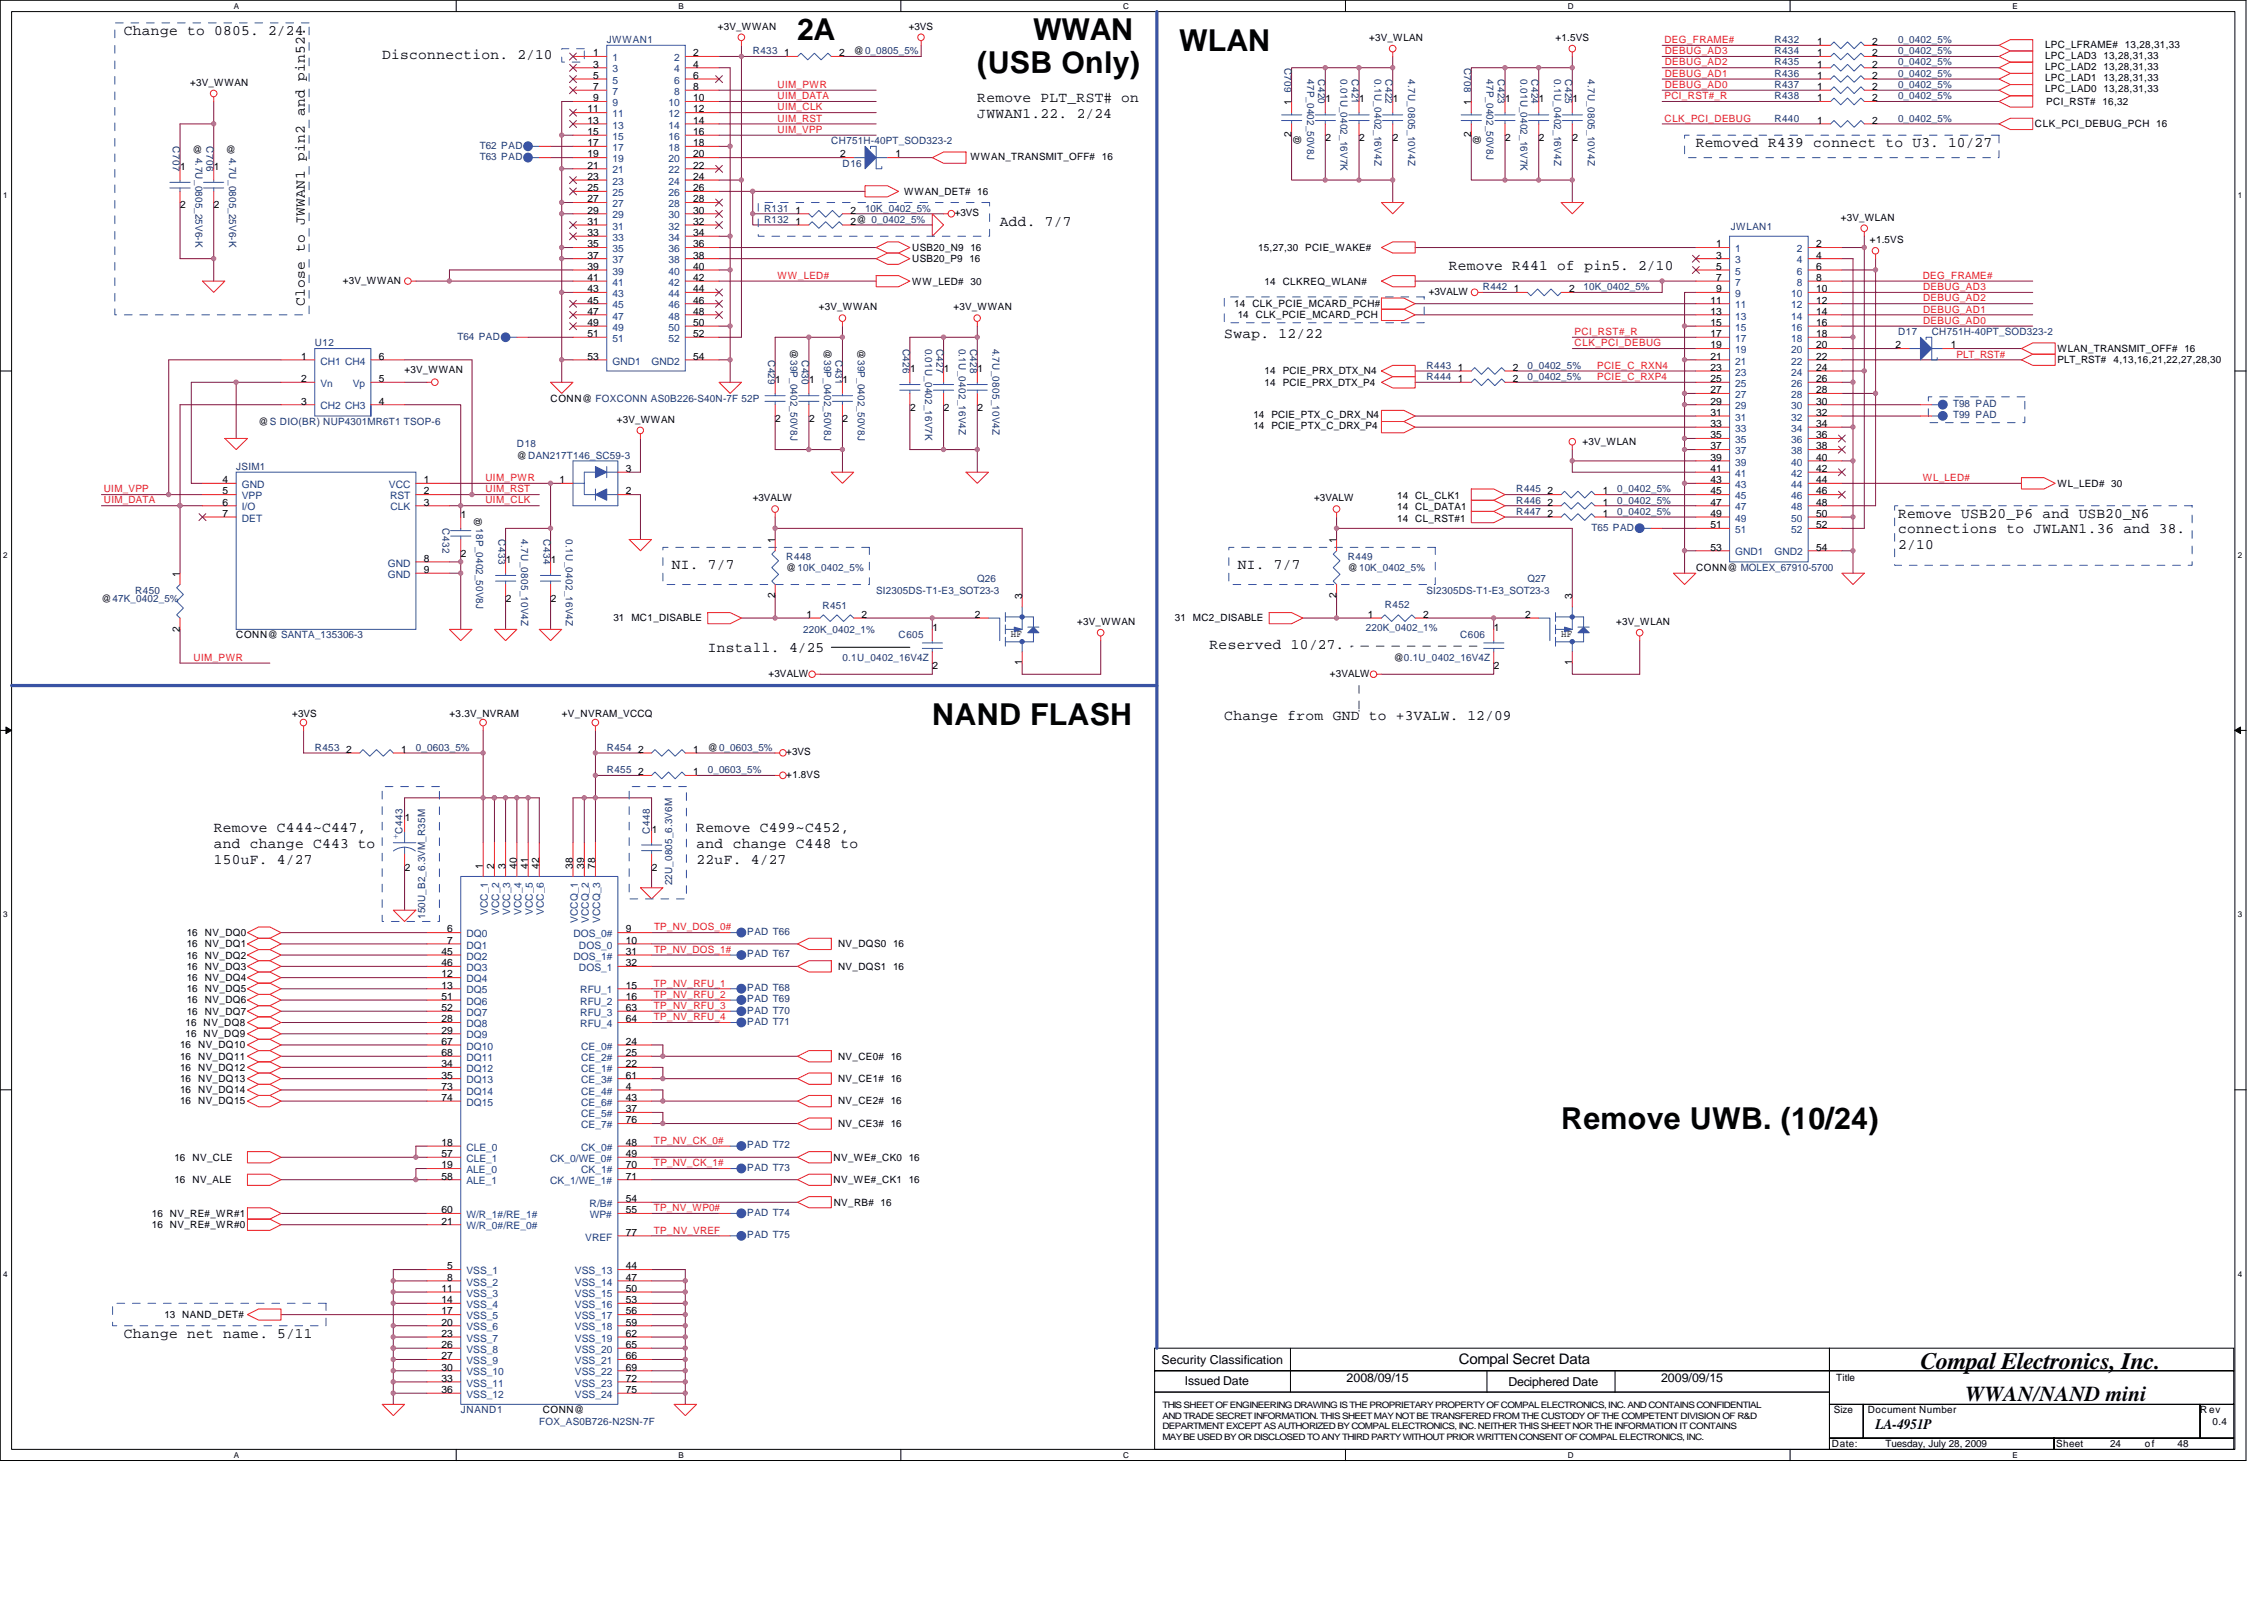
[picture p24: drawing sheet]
<svg xmlns="http://www.w3.org/2000/svg" width="297mm" height="210mm" viewBox="0 0 297 210" stroke-linecap="round" stroke-linejoin="round" font-family="sans-serif">
<defs><g id="words">
<g font-size="4" fill="#010202">
<text x="104.6" y="5.2">2A</text>
<text x="135.6" y="5.2">WWAN</text>
<text x="128.2" y="9.6">(USB Only)</text>
<text x="154.7" y="6.7">WLAN</text>
<text x="122.3" y="95.1">NAND FLASH</text>
<text x="204.8" y="148.1">Remove UWB. (10/24)</text>
</g>
<text font-size="3.1" fill="#010202" x="252" y="179.6">Compal Electronics, Inc.</text>
<text font-size="2.8" fill="#010202" x="257.8" y="183.8">WWAN/NAND mini</text>
<g font-size="1.9" fill="#010202">
<text x="16.3" y="4.5">Change to 0805. 2/24</text>
<text x="50.1" y="7.8">Disconnection. 2/10</text>
<text x="128.2" y="13.4">Remove PLT_RST# on</text>
<text x="128.2" y="15.4">JWWAN1.22. 2/24</text>
<text x="222.5" y="19.3">Removed R439 connect to U3. 10/27</text>
<text x="131.2" y="29.6">Add. 7/7</text>
<text x="190.1" y="35.5">Remove R441 of pin5. 2/10</text>
<text x="40" y="40.1" transform="rotate(-90 40 40.1)">Close to JWWAN1 pin2 and pin52.</text>
<text x="160.6" y="44.3">Swap. 12/22</text>
<text x="249" y="67.9">Remove USB20_P6 and USB20_N6</text>
<text x="249" y="70">connections to JWLAN1.36 and 38.</text>
<text x="88.1" y="74.7">NI. 7/7</text>
<text x="162.4" y="74.7">NI. 7/7</text>
<text x="249" y="72">2/10</text>
<text x="92.9" y="85.6">Install. 4/25</text>
<text x="158.7" y="85.1">Reserved 10/27.</text>
<text x="160.6" y="94.4">Change from GND to +3VALW. 12/09</text>
<text x="28" y="109.1">Remove C444~C447,</text>
<text x="28" y="111.2">and change C443 to</text>
<text x="28" y="113.3">150uF. 4/27</text>
<text x="91.4" y="109.1">Remove C499~C452,</text>
<text x="91.4" y="111.2">and change C448 to</text>
<text x="91.4" y="113.3">22uF. 4/27</text>
<text x="16.3" y="175.4">Change net name. 5/11</text>
<text x="191.4" y="179">Compal Secret Data</text>
<text x="246.1" y="187.4">LA-4951P</text>
</g>
<g font-size="1.6" fill="#010202">
<text x="152.4" y="178.9">Security Classification</text>
<text x="155.5" y="181.6">Issued Date</text>
<text x="176.7" y="181.2">2008/09/15</text>
<text x="197.9" y="181.8">Deciphered Date</text>
<text x="217.9" y="181.2">2009/09/15</text>
</g>
<g font-size="1.3" fill="#282973">
<text x="79.6" y="5.6">JWWAN1</text>
<text x="232.8" y="5.6">R432</text>
<text x="249" y="5.6">0_0402_5%</text>
<text x="98.8" y="7.1">R433</text>
<text x="168.5" y="8.9" transform="rotate(90 168.5 8.9)">C709</text>
<text x="171.5" y="10.4" transform="rotate(90 171.5 10.4)">47P_0402_50V8J</text>
<text x="172.9" y="10.4" transform="rotate(90 172.9 10.4)">C420</text>
<text x="175.9" y="10.4" transform="rotate(90 175.9 10.4)">0.01U_0402_16V7K</text>
<text x="177.4" y="10.4" transform="rotate(90 177.4 10.4)">C421</text>
<text x="180.3" y="10.4" transform="rotate(90 180.3 10.4)">0.1U_0402_16V4Z</text>
<text x="181.8" y="10.4" transform="rotate(90 181.8 10.4)">C422</text>
<text x="184.7" y="10.4" transform="rotate(90 184.7 10.4)">4.7U_0805_10V4Z</text>
<text x="192.1" y="8.9" transform="rotate(90 192.1 8.9)">C708</text>
<text x="195" y="10.4" transform="rotate(90 195 10.4)">47P_0402_50V8J</text>
<text x="196.5" y="10.4" transform="rotate(90 196.5 10.4)">C423</text>
<text x="199.5" y="10.4" transform="rotate(90 199.5 10.4)">0.01U_0402_16V7K</text>
<text x="201" y="10.4" transform="rotate(90 201 10.4)">C424</text>
<text x="203.9" y="10.4" transform="rotate(90 203.9 10.4)">0.1U_0402_16V4Z</text>
<text x="205.4" y="10.4" transform="rotate(90 205.4 10.4)">C425</text>
<text x="208.3" y="10.4" transform="rotate(90 208.3 10.4)">4.7U_0805_10V4Z</text>
<text x="232.8" y="7.1">R434</text>
<text x="232.8" y="8.6">R435</text>
<text x="232.8" y="11.6">R437</text>
<text x="232.8" y="10.1">R436</text>
<text x="249" y="7.1">0_0402_5%</text>
<text x="249" y="8.6">0_0402_5%</text>
<text x="249" y="11.6">0_0402_5%</text>
<text x="249" y="10.1">0_0402_5%</text>
<text x="232.8" y="13">R438</text>
<text x="232.8" y="16">R440</text>
<text x="249" y="13">0_0402_5%</text>
<text x="249" y="16">0_0402_5%</text>
<text x="22.7" y="19.2" transform="rotate(90 22.7 19.2)">C707</text>
<text x="25.6" y="20.7" transform="rotate(90 25.6 20.7)">4.7U_0805_25V6-K</text>
<text x="27.1" y="19.2" transform="rotate(90 27.1 19.2)">C706</text>
<text x="30.1" y="20.7" transform="rotate(90 30.1 20.7)">4.7U_0805_25V6-K</text>
<text x="62.9" y="19.5">T62 PAD</text>
<text x="62.9" y="21">T63 PAD</text>
<text x="109.1" y="18.9">CH751H-40PT_SOD323-2</text>
<text x="110.6" y="21.9">D16</text>
<text x="100.2" y="27.7">R131</text>
<text x="100.2" y="29.2">R132</text>
<text x="113.5" y="27.7">10K_0402_5%</text>
<text x="227.1" y="30.1">JWLAN1</text>
<text x="194.5" y="38.1">R442</text>
<text x="207.8" y="38.1">10K_0402_5%</text>
<text x="41.3" y="45.4">U12</text>
<text x="60" y="44.6">T64 PAD</text>
<text x="100.8" y="47.2" transform="rotate(90 100.8 47.2)">C429</text>
<text x="105.2" y="47.2" transform="rotate(90 105.2 47.2)">C430</text>
<text x="109.6" y="47.2" transform="rotate(90 109.6 47.2)">C431</text>
<text x="118.4" y="45.7" transform="rotate(90 118.4 45.7)">C426</text>
<text x="121.4" y="45.7" transform="rotate(90 121.4 45.7)">0.01U_0402_16V7K</text>
<text x="122.9" y="45.7" transform="rotate(90 122.9 45.7)">C427</text>
<text x="125.8" y="45.7" transform="rotate(90 125.8 45.7)">0.1U_0402_16V4Z</text>
<text x="127.3" y="45.7" transform="rotate(90 127.3 45.7)">C428</text>
<text x="130.2" y="45.7" transform="rotate(90 130.2 45.7)">4.7U_0805_10V4Z</text>
<text x="249" y="44">D17</text>
<text x="253.4" y="44">CH751H-40PT_SOD323-2</text>
<text x="187.2" y="49.8">R444</text>
<text x="187.2" y="48.4">R443</text>
<text x="200.4" y="49.8">0_0402_5%</text>
<text x="200.4" y="48.4">0_0402_5%</text>
<text x="256.2" y="53.4">T98 PAD</text>
<text x="67.8" y="58.7">D18</text>
<text x="256.2" y="54.9">T99 PAD</text>
<text x="31" y="61.6">JSIM1</text>
<text x="198.9" y="64.6">R445</text>
<text x="212.2" y="64.6">0_0402_5%</text>
<text x="58" y="69.3" transform="rotate(90 58 69.3)">C432</text>
<text x="62.5" y="69.3" transform="rotate(90 62.5 69.3)">18P_0402_50V8J</text>
<text x="65.4" y="70.8" transform="rotate(90 65.4 70.8)">C433</text>
<text x="68.4" y="70.8" transform="rotate(90 68.4 70.8)">4.7U_0805_10V4Z</text>
<text x="71.3" y="70.8" transform="rotate(90 71.3 70.8)">C434</text>
<text x="74.2" y="70.8" transform="rotate(90 74.2 70.8)">0.1U_0402_16V4Z</text>
<text x="198.9" y="66.1">R446</text>
<text x="198.9" y="67.5">R447</text>
<text x="208.8" y="69.6">T65 PAD</text>
<text x="212.2" y="66.1">0_0402_5%</text>
<text x="212.2" y="67.5">0_0402_5%</text>
<text x="17.8" y="77.8">R450</text>
<text x="103.2" y="73.4">R448</text>
<text x="115" y="77.8">SI2305DS-T1-E3_SOT23-3</text>
<text x="128.2" y="76.4">Q26</text>
<text x="176.8" y="73.4">R449</text>
<text x="187.2" y="77.8">SI2305DS-T1-E3_SOT23-3</text>
<text x="200.4" y="76.4">Q27</text>
<text x="105.4" y="83">220K_0402_1%</text>
<text x="107.9" y="79.9">R451</text>
<text x="117.9" y="83.7">C605</text>
<text x="179.2" y="82.7">220K_0402_1%</text>
<text x="181.7" y="79.8">R452</text>
<text x="191.6" y="83.7">C606</text>
<text x="110.5" y="86.7">0.1U_0402_16V4Z</text>
<text x="41.3" y="98.5">R453</text>
<text x="54.6" y="98.5">0_0603_5%</text>
<text x="79.6" y="101.4">R455</text>
<text x="79.6" y="98.5">R454</text>
<text x="92.9" y="101.4">0_0603_5%</text>
<text x="52.8" y="109.4" transform="rotate(-90 52.8 109.4)">C443</text>
<text x="85.3" y="109.4" transform="rotate(-90 85.3 109.4)">C448</text>
<text x="88.2" y="116.1" transform="rotate(-90 88.2 116.1)">22U_0805_6.3V6M</text>
<text x="55.8" y="120.6" transform="rotate(-90 55.8 120.6)">150U_B2_6.3VM_R35M</text>
<text x="98" y="122.6">PAD T66</text>
<text x="98" y="125.6">PAD T67</text>
<text x="98" y="130">PAD T68</text>
<text x="98" y="131.5">PAD T69</text>
<text x="98" y="134.4">PAD T71</text>
<text x="98" y="132.9">PAD T70</text>
<text x="98" y="150.6">PAD T72</text>
<text x="98" y="153.6">PAD T73</text>
<text x="98" y="159.4">PAD T74</text>
<text x="98" y="162.4">PAD T75</text>
<text x="60.4" y="185.4">JNAND1</text>
<text x="70.8" y="186.9">FOX_AS0B726-N2SN-7F</text>
</g>
<g font-size="1.3" fill="#010202">
<text x="94.2" y="3.9">+3V_WWAN</text>
<text x="119.2" y="3.9">+3VS</text>
<text x="179.6" y="5.4">+3V_WLAN</text>
<text x="204.1" y="5.4">+1.5VS</text>
<text x="238.4" y="5.9">1</text>
<text x="245.6" y="5.9">2</text>
<text x="25" y="11.3">+3V_WWAN</text>
<text x="77.8" y="7.4">1</text>
<text x="77.8" y="8.9">3</text>
<text x="77.8" y="10.3">5</text>
<text x="77.8" y="11.8">7</text>
<text x="91" y="7.4">2</text>
<text x="91" y="8.9">4</text>
<text x="91" y="10.3">6</text>
<text x="91" y="11.8">8</text>
<text x="102.9" y="7.4">1</text>
<text x="110.1" y="7.4">2</text>
<text x="112" y="7.1">@0_0805_5%</text>
<text x="238.4" y="7.4">1</text>
<text x="238.4" y="8.9">1</text>
<text x="238.4" y="11.8">1</text>
<text x="238.4" y="10.3">1</text>
<text x="245.6" y="7.4">2</text>
<text x="245.6" y="8.9">2</text>
<text x="245.6" y="11.8">2</text>
<text x="245.6" y="10.3">2</text>
<text x="268.3" y="6.2">LPC_LFRAME# 13,28,31,33</text>
<text x="268.3" y="7.7">LPC_LAD3 13,28,31,33</text>
<text x="268.3" y="9.2">LPC_LAD2 13,28,31,33</text>
<text x="268.3" y="10.7">LPC_LAD1 13,28,31,33</text>
<text x="77.1" y="14.7">11</text>
<text x="77.1" y="16.2">13</text>
<text x="77.1" y="17.7">15</text>
<text x="77.8" y="13.3">9</text>
<text x="90.9" y="13.3">10</text>
<text x="90.9" y="14.7">12</text>
<text x="90.9" y="16.2">14</text>
<text x="90.9" y="17.7">16</text>
<text x="169.4" y="13.7" transform="rotate(-90 169.4 13.7)">1</text>
<text x="173.9" y="13.4">1</text>
<text x="178.3" y="13.4">1</text>
<text x="182.7" y="13.4">1</text>
<text x="193" y="13.7" transform="rotate(-90 193 13.7)">1</text>
<text x="197.5" y="13.4">1</text>
<text x="201.9" y="13.4">1</text>
<text x="206.3" y="13.4">1</text>
<text x="238.4" y="13.3">1</text>
<text x="238.4" y="16.2">1</text>
<text x="245.6" y="13.3">2</text>
<text x="245.6" y="16.2">2</text>
<text x="267" y="16.7">CLK_PCI_DEBUG_PCH 16</text>
<text x="268.3" y="12.1">LPC_LAD0 13,28,31,33</text>
<text x="268.5" y="13.8">PCI_RST# 16,32</text>
<text x="23.6" y="22.3">1</text>
<text x="25.2" y="20.1">@</text>
<text x="28.1" y="22.3">1</text>
<text x="29.7" y="20.1">@</text>
<text x="77.1" y="19.2">17</text>
<text x="77.1" y="20.7">19</text>
<text x="77.1" y="22.1">21</text>
<text x="77.1" y="23.6">23</text>
<text x="90.9" y="19.2">18</text>
<text x="90.9" y="20.7">20</text>
<text x="90.9" y="22.1">22</text>
<text x="90.9" y="23.6">24</text>
<text x="110.2" y="20.7">2</text>
<text x="117.5" y="20.7">1</text>
<text x="127.3" y="21">WWAN_TRANSMIT_OFF# 16</text>
<text x="169.4" y="18" transform="rotate(-90 169.4 18)">2</text>
<text x="170.7" y="19" transform="rotate(-90 170.7 19)">@</text>
<text x="173.9" y="18.5">2</text>
<text x="178.3" y="18.5">2</text>
<text x="182.7" y="18.5">2</text>
<text x="193" y="18" transform="rotate(-90 193 18)">2</text>
<text x="194.3" y="19" transform="rotate(-90 194.3 19)">@</text>
<text x="197.5" y="18.5">2</text>
<text x="201.9" y="18.5">2</text>
<text x="206.3" y="18.5">2</text>
<text x="23.6" y="27.3">2</text>
<text x="28.1" y="27.3">2</text>
<text x="77.1" y="25.1">25</text>
<text x="77.1" y="26.5">27</text>
<text x="77.1" y="28">29</text>
<text x="77.1" y="29.5">31</text>
<text x="90.9" y="25.1">26</text>
<text x="90.9" y="26.5">28</text>
<text x="90.9" y="28">30</text>
<text x="90.9" y="29.5">32</text>
<text x="104.3" y="28">1</text>
<text x="104.3" y="29.5">1</text>
<text x="111.6" y="28">2</text>
<text x="111.6" y="29.5">2@ 0_0402_5%</text>
<text x="118.6" y="25.5">WWAN_DET# 16</text>
<text x="125.3" y="28.3">+3VS</text>
<text x="241.5" y="28.9">+3V_WLAN</text>
<text x="77.1" y="31">33</text>
<text x="77.1" y="32.4">35</text>
<text x="77.1" y="33.9">37</text>
<text x="77.1" y="35.4">39</text>
<text x="90.9" y="31">34</text>
<text x="90.9" y="32.4">36</text>
<text x="90.9" y="33.9">38</text>
<text x="90.9" y="35.4">40</text>
<text x="119.7" y="32.9">USB20_N9 16</text>
<text x="119.7" y="34.4">USB20_P9 16</text>
<text x="165.1" y="32.9">15,27,30 PCIE_WAKE#</text>
<text x="225.1" y="32.4">1</text>
<text x="225.1" y="33.9">3</text>
<text x="225.1" y="35.4">5</text>
<text x="238.3" y="32.4">2</text>
<text x="238.3" y="33.9">4</text>
<text x="238.3" y="35.4">6</text>
<text x="245.3" y="31.9">+1.5VS</text>
<text x="45" y="37.2">+3V_WWAN</text>
<text x="77.1" y="36.8">41</text>
<text x="77.1" y="38.3">43</text>
<text x="77.1" y="39.8">45</text>
<text x="77.1" y="41.3">47</text>
<text x="90.9" y="36.8">42</text>
<text x="90.9" y="38.3">44</text>
<text x="90.9" y="39.8">46</text>
<text x="90.9" y="41.3">48</text>
<text x="107.4" y="40.7">+3V_WWAN</text>
<text x="119.7" y="37.3">WW_LED# 30</text>
<text x="125.1" y="40.7">+3V_WWAN</text>
<text x="161.9" y="40.3">14</text>
<text x="162.4" y="41.7">14</text>
<text x="164.3" y="40.3">CLK_PCIE_MCARD_PCH#</text>
<text x="164.8" y="41.7">CLK_PCIE_MCARD_PCH</text>
<text x="165.9" y="37.3">14</text>
<text x="168.3" y="37.3">CLKREQ_WLAN#</text>
<text x="187.4" y="38.6">+3VALW</text>
<text x="198.6" y="38.3">1</text>
<text x="205.9" y="38.3">2</text>
<text x="224.4" y="39.8">11</text>
<text x="224.4" y="41.3">13</text>
<text x="225.1" y="36.8">7</text>
<text x="225.1" y="38.3">9</text>
<text x="238.3" y="38.3">10</text>
<text x="238.3" y="39.8">12</text>
<text x="238.3" y="41.3">14</text>
<text x="238.3" y="36.8">8</text>
<text x="39.5" y="47.2">1</text>
<text x="49.7" y="47.2">6</text>
<text x="77.1" y="42.8">49</text>
<text x="77.1" y="44.2">51</text>
<text x="77.1" y="47.2">53</text>
<text x="90.9" y="42.8">50</text>
<text x="90.9" y="44.2">52</text>
<text x="90.9" y="47.2">54</text>
<text x="103.7" y="45.7" transform="rotate(90 103.7 45.7)">@39P_0402_50V8J</text>
<text x="108.1" y="45.7" transform="rotate(90 108.1 45.7)">@39P_0402_50V8J</text>
<text x="112.6" y="45.7" transform="rotate(90 112.6 45.7)">@39P_0402_50V8J</text>
<text x="224.4" y="42.8">15</text>
<text x="224.4" y="44.2">17</text>
<text x="224.4" y="45.7">19</text>
<text x="224.4" y="47.2">21</text>
<text x="238.3" y="42.8">16</text>
<text x="238.3" y="44.2">18</text>
<text x="238.3" y="45.7">20</text>
<text x="238.3" y="47.2">22</text>
<text x="248.7" y="45.7">2</text>
<text x="255.9" y="45.7">1</text>
<text x="269.9" y="47.6">PLT_RST#</text>
<text x="269.9" y="46.2">WLAN_TRANSMIT_OFF# 16</text>
<text x="277.3" y="47.6">4,13,16,21,22,27,28,30</text>
<text x="39.5" y="50.1">2</text>
<text x="39.5" y="53.1">3</text>
<text x="49.7" y="53.1">4</text>
<text x="49.7" y="50.1">5</text>
<text x="53.1" y="49">+3V_WWAN</text>
<text x="72.2" y="52.8">CONN@ FOXCONN AS0B226-S40N-7F 52P</text>
<text x="101.7" y="50.3">1</text>
<text x="106.1" y="50.3">1</text>
<text x="110.6" y="50.3">1</text>
<text x="119.4" y="48.8">1</text>
<text x="119.4" y="53.8">2</text>
<text x="123.8" y="48.8">1</text>
<text x="123.8" y="53.8">2</text>
<text x="128.2" y="48.8">1</text>
<text x="128.2" y="53.8">2</text>
<text x="165.9" y="49.1">14</text>
<text x="165.9" y="50.6">14</text>
<text x="168.3" y="49.1">PCIE_PRX_DTX_N4</text>
<text x="168.3" y="50.6">PCIE_PRX_DTX_P4</text>
<text x="191.3" y="50.1">1</text>
<text x="191.3" y="48.6">1</text>
<text x="198.5" y="50.1">2</text>
<text x="198.5" y="48.6">2</text>
<text x="224.4" y="48.6">23</text>
<text x="224.4" y="50.1">25</text>
<text x="224.4" y="51.6">27</text>
<text x="224.4" y="53.1">29</text>
<text x="238.3" y="48.6">24</text>
<text x="238.3" y="50.1">26</text>
<text x="238.3" y="51.6">28</text>
<text x="238.3" y="53.1">30</text>
<text x="33.9" y="55.7">@S DIO(BR) NUP4301MR6T1 TSOP-6</text>
<text x="80.9" y="55.5">+3V_WWAN</text>
<text x="101.7" y="55.3">2</text>
<text x="106.1" y="55.3">2</text>
<text x="110.6" y="55.3">2</text>
<text x="164.5" y="54.9">14 PCIE_PTX_C_DRX_N4</text>
<text x="164.5" y="56.3">14 PCIE_PTX_C_DRX_P4</text>
<text x="207.6" y="58.4">+3V_WLAN</text>
<text x="224.4" y="54.5">31</text>
<text x="224.4" y="56">33</text>
<text x="224.4" y="57.5">35</text>
<text x="224.4" y="58.9">37</text>
<text x="238.3" y="54.5">32</text>
<text x="238.3" y="56">34</text>
<text x="238.3" y="57.5">36</text>
<text x="238.3" y="58.9">38</text>
<text x="29.2" y="63.4">4</text>
<text x="29.2" y="64.9">5</text>
<text x="55.6" y="63.4">1</text>
<text x="55.6" y="64.9">2</text>
<text x="67.8" y="60.2">@DAN217T146_SC59-3</text>
<text x="73.4" y="63.4">1</text>
<text x="82.1" y="64.9">2</text>
<text x="82.1" y="61.9">3</text>
<text x="98.8" y="65.8">+3VALW</text>
<text x="172.4" y="65.8">+3VALW</text>
<text x="183.3" y="65.5">14 CL_CLK1</text>
<text x="203" y="64.9">2</text>
<text x="210.3" y="64.9">1</text>
<text x="224.4" y="60.4">39</text>
<text x="224.4" y="61.9">41</text>
<text x="224.4" y="63.4">43</text>
<text x="224.4" y="64.9">45</text>
<text x="238.3" y="60.4">40</text>
<text x="238.3" y="61.9">42</text>
<text x="238.3" y="63.4">44</text>
<text x="238.3" y="64.9">46</text>
<text x="269.9" y="63.8">WL_LED# 30</text>
<text x="29.2" y="66.3">6</text>
<text x="29.2" y="67.8">7</text>
<text x="55.6" y="66.3">3</text>
<text x="60.5" y="68">1</text>
<text x="63.2" y="69.1" transform="rotate(-90 63.2 69.1)">@</text>
<text x="101.7" y="71.2" transform="rotate(-90 101.7 71.2)">1</text>
<text x="175.3" y="71.2" transform="rotate(-90 175.3 71.2)">1</text>
<text x="183.3" y="68.4">14 CL_RST#1</text>
<text x="183.3" y="66.9">14 CL_DATA1</text>
<text x="203" y="66.3">2</text>
<text x="203" y="67.8">2</text>
<text x="210.3" y="66.3">1</text>
<text x="210.3" y="67.8">1</text>
<text x="224.4" y="66.3">47</text>
<text x="224.4" y="67.8">49</text>
<text x="224.4" y="69.3">51</text>
<text x="238.3" y="66.3">48</text>
<text x="238.3" y="67.8">50</text>
<text x="238.3" y="69.3">52</text>
<text x="23.6" y="75.6" transform="rotate(-90 23.6 75.6)">1</text>
<text x="55.6" y="73.7">8</text>
<text x="55.6" y="75.2">9</text>
<text x="60.5" y="73">2</text>
<text x="66.4" y="73.8">1</text>
<text x="72.3" y="73.8">1</text>
<text x="103.2" y="74.9">@10K_0402_5%</text>
<text x="176.8" y="74.9">@10K_0402_5%</text>
<text x="222.5" y="74.9">CONN@ MOLEX_67910-5700</text>
<text x="224.4" y="72.2">53</text>
<text x="238.3" y="72.2">54</text>
<text x="13.3" y="79">@47K_0402_5%</text>
<text x="23.6" y="82.8" transform="rotate(-90 23.6 82.8)">2</text>
<text x="31" y="83.7">CONN@ SANTA_135306-3</text>
<text x="66.4" y="78.9">2</text>
<text x="72.3" y="78.9">2</text>
<text x="80.5" y="81.4">31 MC1_DISABLE</text>
<text x="101.7" y="78.4" transform="rotate(-90 101.7 78.4)">2</text>
<text x="105.8" y="81">1</text>
<text x="113" y="81">2</text>
<text x="122.3" y="82.7">1</text>
<text x="127.9" y="81">2</text>
<text x="132.6" y="83.6">HF</text>
<text x="134.1" y="78.6" transform="rotate(-90 134.1 78.6)">3</text>
<text x="141.3" y="82">+3V_WWAN</text>
<text x="154.2" y="81.4">31 MC2_DISABLE</text>
<text x="175.3" y="78.4" transform="rotate(-90 175.3 78.4)">2</text>
<text x="179.5" y="81">1</text>
<text x="186.7" y="81">2</text>
<text x="196" y="82.7">1</text>
<text x="200.1" y="81">2</text>
<text x="204.8" y="83.6">HF</text>
<text x="206.3" y="78.6" transform="rotate(-90 206.3 78.6)">3</text>
<text x="212" y="82">+3V_WLAN</text>
<text x="100.8" y="88.7">+3VALW</text>
<text x="122.3" y="87.7">2</text>
<text x="134.1" y="87.3" transform="rotate(-90 134.1 87.3)">1</text>
<text x="174.5" y="88.7">+3VALW</text>
<text x="182.9" y="86.7">@0.1U_0402_16V4Z</text>
<text x="196" y="87.7">2</text>
<text x="206.3" y="87.3" transform="rotate(-90 206.3 87.3)">1</text>
<text x="38.4" y="94">+3VS</text>
<text x="59" y="94">+3.3V_NVRAM</text>
<text x="73.7" y="94">+V_NVRAM_VCCQ</text>
<text x="45.4" y="98.7">2</text>
<text x="52.6" y="98.7">1</text>
<text x="83.7" y="101.7">2</text>
<text x="83.7" y="98.7">2</text>
<text x="90.9" y="101.7">1</text>
<text x="90.9" y="98.7">1</text>
<text x="92.9" y="98.5">@0_0603_5%</text>
<text x="103.2" y="99.1">+3VS</text>
<text x="103.2" y="102">+1.8VS</text>
<text x="53.1" y="107.7">1</text>
<text x="63.4" y="113.9" transform="rotate(-90 63.4 113.9)">1</text>
<text x="64.9" y="113.9" transform="rotate(-90 64.9 113.9)">2</text>
<text x="66.3" y="113.9" transform="rotate(-90 66.3 113.9)">3</text>
<text x="67.8" y="113.9" transform="rotate(-90 67.8 113.9)">40</text>
<text x="69.3" y="113.9" transform="rotate(-90 69.3 113.9)">41</text>
<text x="70.7" y="113.9" transform="rotate(-90 70.7 113.9)">42</text>
<text x="75.2" y="113.9" transform="rotate(-90 75.2 113.9)">38</text>
<text x="76.6" y="113.9" transform="rotate(-90 76.6 113.9)">39</text>
<text x="78.1" y="113.9" transform="rotate(-90 78.1 113.9)">78</text>
<text x="85.5" y="109.2">1</text>
<text x="53.1" y="114.3">2</text>
<text x="85.5" y="114.3">2</text>
<text x="24.5" y="122.8">16 NV_DQ0</text>
<text x="24.5" y="124.2">16 NV_DQ1</text>
<text x="24.5" y="125.7">16 NV_DQ2</text>
<text x="57.9" y="125.2">45</text>
<text x="58.7" y="122.3">6</text>
<text x="58.7" y="123.8">7</text>
<text x="82.1" y="122.3">9</text>
<text x="82.1" y="125.2">31</text>
<text x="82.1" y="123.8">10</text>
<text x="110" y="124.2">NV_DQS0 16</text>
<text x="24.5" y="127.2">16 NV_DQ3</text>
<text x="24.5" y="128.7">16 NV_DQ4</text>
<text x="24.5" y="130.1">16 NV_DQ5</text>
<text x="24.5" y="131.6">16 NV_DQ6</text>
<text x="57.9" y="126.7">46</text>
<text x="57.9" y="128.2">12</text>
<text x="57.9" y="129.7">13</text>
<text x="57.9" y="131.1">51</text>
<text x="82.1" y="126.7">32</text>
<text x="82.1" y="129.7">15</text>
<text x="82.1" y="131.1">16</text>
<text x="110" y="127.2">NV_DQS1 16</text>
<text x="23.6" y="137.5">16</text>
<text x="24.4" y="134.6">16 NV_DQ8</text>
<text x="24.4" y="136">16 NV_DQ9</text>
<text x="24.5" y="133.1">16 NV_DQ7</text>
<text x="26" y="137.5">NV_DQ10</text>
<text x="57.9" y="132.6">52</text>
<text x="57.9" y="134.1">28</text>
<text x="57.9" y="135.6">29</text>
<text x="57.9" y="137">67</text>
<text x="82.1" y="137">24</text>
<text x="82.1" y="132.6">63</text>
<text x="82.1" y="134.1">64</text>
<text x="23.6" y="140.5">16</text>
<text x="23.6" y="139">16</text>
<text x="23.6" y="141.9">16</text>
<text x="23.6" y="143.4">16</text>
<text x="26" y="140.5">NV_DQ12</text>
<text x="26" y="139">NV_DQ11</text>
<text x="26" y="141.9">NV_DQ13</text>
<text x="26" y="143.4">NV_DQ14</text>
<text x="57.9" y="138.5">68</text>
<text x="57.9" y="140">34</text>
<text x="57.9" y="141.5">35</text>
<text x="57.9" y="142.9">73</text>
<text x="82.1" y="138.5">25</text>
<text x="82.1" y="140">22</text>
<text x="82.1" y="141.5">61</text>
<text x="82.1" y="142.9">4</text>
<text x="110" y="139">NV_CE0# 16</text>
<text x="110" y="141.9">NV_CE1# 16</text>
<text x="23.6" y="144.9">16</text>
<text x="26" y="144.9">NV_DQ15</text>
<text x="57.9" y="144.4">74</text>
<text x="82.1" y="144.4">43</text>
<text x="82.1" y="145.9">37</text>
<text x="82.1" y="147.3">76</text>
<text x="110" y="147.8">NV_CE3# 16</text>
<text x="110" y="144.9">NV_CE2# 16</text>
<text x="22.9" y="152.2">16</text>
<text x="22.9" y="155.2">16</text>
<text x="25.2" y="155.2">NV_ALE</text>
<text x="25.3" y="152.2">NV_CLE</text>
<text x="57.9" y="150.3">18</text>
<text x="57.9" y="151.8">57</text>
<text x="57.9" y="153.2">19</text>
<text x="57.9" y="154.7">58</text>
<text x="82.1" y="150.3">48</text>
<text x="82.1" y="153.2">70</text>
<text x="82.1" y="151.8">49</text>
<text x="82.1" y="154.7">71</text>
<text x="109.4" y="152.2">NV_WE#_CK0 16</text>
<text x="109.4" y="155.2">NV_WE#_CK1 16</text>
<text x="19.9" y="159.6">16 NV_RE#_WR#1</text>
<text x="19.9" y="161.1">16 NV_RE#_WR#0</text>
<text x="57.9" y="159.1">60</text>
<text x="57.9" y="160.6">21</text>
<text x="82.1" y="157.7">54</text>
<text x="82.1" y="159.1">55</text>
<text x="109.4" y="158.1">NV_RB# 16</text>
<text x="58.7" y="166.5">5</text>
<text x="58.7" y="168">8</text>
<text x="82.1" y="162.1">77</text>
<text x="82.1" y="166.5">44</text>
<text x="82.1" y="168">47</text>
<text x="21.6" y="172.9">13 NAND_DET#</text>
<text x="57.9" y="169.4">11</text>
<text x="57.9" y="170.9">14</text>
<text x="57.9" y="172.4">17</text>
<text x="57.9" y="173.9">20</text>
<text x="82.1" y="169.4">50</text>
<text x="82.1" y="170.9">53</text>
<text x="82.1" y="172.4">56</text>
<text x="82.1" y="173.9">59</text>
<text x="57.9" y="175.3">23</text>
<text x="57.9" y="176.8">26</text>
<text x="57.9" y="178.3">27</text>
<text x="57.9" y="179.8">30</text>
<text x="82.1" y="175.3">62</text>
<text x="82.1" y="176.8">65</text>
<text x="82.1" y="178.3">66</text>
<text x="82.1" y="179.8">69</text>
<text x="57.9" y="181.2">33</text>
<text x="57.9" y="182.7">36</text>
<text x="71.2" y="185.4">CONN@</text>
<text x="82.1" y="181.2">72</text>
<text x="82.1" y="182.7">75</text>
<text x="240.6" y="185.4">Size</text>
<text x="240.9" y="181.1">Title</text>
<text x="245" y="185.4">Document Number</text>
<text x="288.6" y="185.4">R ev</text>
<text x="240.3" y="189.8">Date:</text>
<text x="247.4" y="189.8">Tuesday, July 28, 2009</text>
<text x="269.8" y="189.8">Sheet</text>
<text x="276.9" y="189.8">24</text>
<text x="281.4" y="189.8">of</text>
<text x="285.7" y="189.8">48</text>
<text x="290.3" y="186.9">0.4</text>
</g>
<g font-size="1.3" fill="#ed2024">
<text x="218.4" y="5.6">DEG_FRAME#</text>
<text x="102" y="11.5">UIM_PWR</text>
<text x="218.4" y="7.1">DEBUG_AD3</text>
<text x="218.4" y="8.6">DEBUG_AD2</text>
<text x="218.4" y="10.1">DEBUG_AD1</text>
<text x="218.4" y="11.5">DEBUG_AD0</text>
<text x="102" y="16">UIM_RST</text>
<text x="102" y="14.5">UIM_CLK</text>
<text x="102" y="13">UIM_DATA</text>
<text x="102" y="17.4">UIM_VPP</text>
<text x="218.4" y="13">PCI_RST#_R</text>
<text x="218.4" y="16">CLK_PCI_DEBUG</text>
<text x="102" y="36.6">WW_LED#</text>
<text x="252.3" y="36.6">DEG_FRAME#</text>
<text x="252.3" y="38.1">DEBUG_AD3</text>
<text x="252.3" y="39.5">DEBUG_AD2</text>
<text x="252.3" y="41">DEBUG_AD1</text>
<text x="206.6" y="45.4">CLK_PCI_DEBUG</text>
<text x="206.6" y="43.9">PCI_RST#_R</text>
<text x="252.3" y="42.5">DEBUG_AD0</text>
<text x="256.7" y="46.9">PLT_RST#</text>
<text x="209.5" y="49.8">PCIE_C_RXP4</text>
<text x="209.5" y="48.4">PCIE_C_RXN4</text>
<text x="13.6" y="64.6">UIM_VPP</text>
<text x="63.7" y="63.1">UIM_PWR</text>
<text x="63.7" y="64.6">UIM_RST</text>
<text x="252.3" y="63.1">WL_LED#</text>
<text x="13.6" y="66">UIM_DATA</text>
<text x="63.7" y="66">UIM_CLK</text>
<text x="25.4" y="86.7">UIM_PWR</text>
<text x="85.8" y="122">TP_NV_DOS_0#</text>
<text x="85.8" y="125">TP_NV_DOS_1#</text>
<text x="85.8" y="129.4">TP_NV_RFU_1</text>
<text x="85.8" y="130.9">TP_NV_RFU_2</text>
<text x="85.8" y="132.3">TP_NV_RFU_3</text>
<text x="85.8" y="133.8">TP_NV_RFU_4</text>
<text x="85.8" y="150">TP_NV_CK_0#</text>
<text x="85.8" y="153">TP_NV_CK_1#</text>
<text x="85.8" y="161.8">TP_NV_VREF</text>
<text x="85.8" y="158.9">TP_NV_WP0#</text>
</g>
<g font-size="1.3" fill="#1d437e">
<text x="80.3" y="8">1</text>
<text x="80.3" y="9.5">3</text>
<text x="80.3" y="11">5</text>
<text x="88.4" y="8">2</text>
<text x="88.4" y="9.5">4</text>
<text x="88.4" y="11">6</text>
<text x="80.3" y="12.4">7</text>
<text x="80.3" y="13.9">9</text>
<text x="80.3" y="15.4">11</text>
<text x="80.3" y="16.9">13</text>
<text x="87.7" y="13.9">10</text>
<text x="87.7" y="15.4">12</text>
<text x="87.7" y="16.9">14</text>
<text x="88.4" y="12.4">8</text>
<text x="80.3" y="18.3">15</text>
<text x="80.3" y="19.8">17</text>
<text x="80.3" y="21.3">19</text>
<text x="80.3" y="22.8">21</text>
<text x="87.7" y="18.3">16</text>
<text x="87.7" y="19.8">18</text>
<text x="87.7" y="21.3">20</text>
<text x="87.7" y="22.8">22</text>
<text x="80.3" y="24.2">23</text>
<text x="80.3" y="25.7">25</text>
<text x="80.3" y="27.2">27</text>
<text x="80.3" y="28.7">29</text>
<text x="87.7" y="24.2">24</text>
<text x="87.7" y="25.7">26</text>
<text x="87.7" y="27.2">28</text>
<text x="87.7" y="28.7">30</text>
<text x="80.3" y="30.1">31</text>
<text x="80.3" y="31.6">33</text>
<text x="80.3" y="33.1">35</text>
<text x="80.3" y="34.5">37</text>
<text x="87.7" y="30.1">32</text>
<text x="87.7" y="31.6">34</text>
<text x="87.7" y="33.1">36</text>
<text x="87.7" y="34.5">38</text>
<text x="227.7" y="33.1">1</text>
<text x="227.7" y="34.5">3</text>
<text x="235.8" y="33.1">2</text>
<text x="235.8" y="34.5">4</text>
<text x="80.3" y="36">39</text>
<text x="80.3" y="37.5">41</text>
<text x="80.3" y="39">43</text>
<text x="80.3" y="40.4">45</text>
<text x="80.3" y="41.9">47</text>
<text x="87.7" y="36">40</text>
<text x="87.7" y="37.5">42</text>
<text x="87.7" y="39">44</text>
<text x="87.7" y="40.4">46</text>
<text x="87.7" y="41.9">48</text>
<text x="227.7" y="36">5</text>
<text x="227.7" y="37.5">7</text>
<text x="227.7" y="39">9</text>
<text x="227.7" y="40.4">11</text>
<text x="227.7" y="41.9">13</text>
<text x="235" y="39">10</text>
<text x="235" y="40.4">12</text>
<text x="235" y="41.9">14</text>
<text x="235.8" y="36">6</text>
<text x="235.8" y="37.5">8</text>
<text x="42" y="47.8">CH1 CH4</text>
<text x="80.3" y="43.4">49</text>
<text x="80.3" y="44.8">51</text>
<text x="80.3" y="47.8">GND1</text>
<text x="85.5" y="47.8">GND2</text>
<text x="87.7" y="43.4">50</text>
<text x="87.7" y="44.8">52</text>
<text x="227.7" y="43.4">15</text>
<text x="227.7" y="44.8">17</text>
<text x="227.7" y="46.3">19</text>
<text x="227.7" y="47.8">21</text>
<text x="235" y="43.4">16</text>
<text x="235" y="44.8">18</text>
<text x="235" y="46.3">20</text>
<text x="235" y="47.8">22</text>
<text x="42" y="50.8">Vn</text>
<text x="42" y="53.7">CH2 CH3</text>
<text x="46.3" y="50.8">Vp</text>
<text x="227.7" y="49.3">23</text>
<text x="227.7" y="50.8">25</text>
<text x="227.7" y="52.2">27</text>
<text x="227.7" y="53.7">29</text>
<text x="235" y="49.3">24</text>
<text x="235" y="50.8">26</text>
<text x="235" y="52.2">28</text>
<text x="235" y="53.7">30</text>
<text x="227.7" y="55.2">31</text>
<text x="227.7" y="56.6">33</text>
<text x="227.7" y="58.1">35</text>
<text x="227.7" y="59.6">37</text>
<text x="235" y="55.2">32</text>
<text x="235" y="56.6">34</text>
<text x="235" y="58.1">36</text>
<text x="235" y="59.6">38</text>
<text x="31.7" y="64">GND</text>
<text x="31.7" y="65.5">VPP</text>
<text x="51" y="64">VCC</text>
<text x="51.2" y="65.5">RST</text>
<text x="227.7" y="61.1">39</text>
<text x="227.7" y="62.5">41</text>
<text x="227.7" y="64">43</text>
<text x="227.7" y="65.5">45</text>
<text x="235" y="61.1">40</text>
<text x="235" y="62.5">42</text>
<text x="235" y="64">44</text>
<text x="235" y="65.5">46</text>
<text x="31.7" y="66.9">I/O</text>
<text x="31.7" y="68.4">DET</text>
<text x="51.2" y="66.9">CLK</text>
<text x="227.7" y="66.9">47</text>
<text x="227.7" y="68.4">49</text>
<text x="227.7" y="69.9">51</text>
<text x="235" y="66.9">48</text>
<text x="235" y="68.4">50</text>
<text x="235" y="69.9">52</text>
<text x="50.9" y="74.3">GND</text>
<text x="50.9" y="75.8">GND</text>
<text x="227.7" y="72.9">GND1</text>
<text x="232.8" y="72.9">GND2</text>
<text x="61.2" y="122.9">DQ0</text>
<text x="61.2" y="124.4">DQ1</text>
<text x="61.2" y="125.9">DQ2</text>
<text x="64" y="120" transform="rotate(-90 64 120)">VCC_1</text>
<text x="65.5" y="120" transform="rotate(-90 65.5 120)">VCC_2</text>
<text x="66.9" y="120" transform="rotate(-90 66.9 120)">VCC_3</text>
<text x="68.4" y="120" transform="rotate(-90 68.4 120)">VCC_4</text>
<text x="69.9" y="120" transform="rotate(-90 69.9 120)">VCC_5</text>
<text x="71.4" y="120" transform="rotate(-90 71.4 120)">VCC_6</text>
<text x="75.2" y="122.9">DOS_0#</text>
<text x="75.2" y="125.9">DOS_1#</text>
<text x="75.8" y="121" transform="rotate(-90 75.8 121)">VCCQ_1</text>
<text x="76" y="124.4">DOS_0</text>
<text x="77.3" y="121" transform="rotate(-90 77.3 121)">VCCQ_2</text>
<text x="78.7" y="121" transform="rotate(-90 78.7 121)">VCCQ_3</text>
<text x="61.2" y="127.4">DQ3</text>
<text x="61.2" y="128.8">DQ4</text>
<text x="61.2" y="130.3">DQ5</text>
<text x="61.2" y="131.8">DQ6</text>
<text x="76" y="127.4">DOS_1</text>
<text x="76.1" y="130.3">RFU_1</text>
<text x="76.1" y="131.8">RFU_2</text>
<text x="61.2" y="133.2">DQ7</text>
<text x="61.2" y="134.7">DQ8</text>
<text x="61.2" y="136.2">DQ9</text>
<text x="61.2" y="137.7">DQ10</text>
<text x="76.1" y="133.2">RFU_3</text>
<text x="76.1" y="134.7">RFU_4</text>
<text x="76.3" y="137.7">CE_0#</text>
<text x="61.2" y="139.1">DQ11</text>
<text x="61.2" y="140.6">DQ12</text>
<text x="61.2" y="142.1">DQ13</text>
<text x="61.2" y="143.6">DQ14</text>
<text x="76.3" y="139.1">CE_2#</text>
<text x="76.3" y="140.6">CE_1#</text>
<text x="76.3" y="142.1">CE_3#</text>
<text x="76.3" y="143.6">CE_4#</text>
<text x="61.2" y="145">DQ15</text>
<text x="76.3" y="145">CE_6#</text>
<text x="76.3" y="146.5">CE_5#</text>
<text x="76.3" y="148">CE_7#</text>
<text x="61.2" y="150.9">CLE_0</text>
<text x="61.2" y="152.4">CLE_1</text>
<text x="61.2" y="153.9">ALE_0</text>
<text x="61.2" y="155.3">ALE_1</text>
<text x="72.2" y="152.4">CK_0/WE_0#</text>
<text x="72.2" y="155.3">CK_1/WE_1#</text>
<text x="76.3" y="150.9">CK_0#</text>
<text x="76.3" y="153.9">CK_1#</text>
<text x="61.2" y="159.8">W/R_1#/RE_1#</text>
<text x="61.2" y="161.2">W/R_0#/RE_0#</text>
<text x="77.4" y="158.3">R/B#</text>
<text x="77.4" y="159.8">WP#</text>
<text x="61.2" y="167.1">VSS_1</text>
<text x="75.4" y="167.1">VSS_13</text>
<text x="76.8" y="162.7">VREF</text>
<text x="61.2" y="168.6">VSS_2</text>
<text x="61.2" y="170.1">VSS_3</text>
<text x="61.2" y="171.6">VSS_4</text>
<text x="61.2" y="173">VSS_5</text>
<text x="75.4" y="168.6">VSS_14</text>
<text x="75.4" y="170.1">VSS_15</text>
<text x="75.4" y="171.6">VSS_16</text>
<text x="75.4" y="173">VSS_17</text>
<text x="61.2" y="174.5">VSS_6</text>
<text x="61.2" y="176">VSS_7</text>
<text x="61.2" y="177.4">VSS_8</text>
<text x="61.2" y="178.9">VSS_9</text>
<text x="75.4" y="174.5">VSS_18</text>
<text x="75.4" y="176">VSS_19</text>
<text x="75.4" y="177.4">VSS_20</text>
<text x="75.4" y="178.9">VSS_21</text>
<text x="61.2" y="180.4">VSS_10</text>
<text x="61.2" y="181.9">VSS_11</text>
<text x="61.2" y="183.3">VSS_12</text>
<text x="75.4" y="180.4">VSS_22</text>
<text x="75.4" y="181.9">VSS_23</text>
<text x="75.4" y="183.3">VSS_24</text>
</g>
<text font-size="1.3" fill="#3953a4" x="51.6" y="110">+</text>
<g font-size="1.2" fill="#010202">
<text x="152.5" y="184.7">THIS SHEET OF ENGINEERING DRAWING IS THE PROPRIETARY PROPERTY OF COMPAL ELECTRONICS, INC. AND CONTAINS CONFIDENTIAL</text>
<text x="152.5" y="186.1">AND TRADE SECRET INFORMATION. THIS SHEET MAY NOT BE TRANSFERED FROM THE CUSTODY OF THE COMPETENT DIVISION OF R&amp;D</text>
<text x="152.5" y="187.4">DEPARTMENT EXCEPT AS AUTHORIZED BY COMPAL ELECTRONICS, INC. NEITHER THIS SHEET NOR THE INFORMATION IT CONTAINS</text>
<text x="152.5" y="188.8">MAY BE USED BY OR DISCLOSED TO ANY THIRD PARTY WITHOUT PRIOR WRITTEN CONSENT OF COMPAL ELECTRONICS, INC.</text>
</g>
<g font-size="1.1" fill="#010202">
<text x="30.7" y="1.1">A</text>
<text x="89" y="1.1">B</text>
<text x="147.4" y="1.1">C</text>
<text x="205.7" y="1.1">D</text>
<text x="264" y="1.1">E</text>
<text x=".4" y="26">1</text>
<text x="293.6" y="26">1</text>
<text x=".4" y="73.2">2</text>
<text x="293.6" y="73.2">2</text>
<text x=".4" y="120.3">3</text>
<text x="293.6" y="120.3">3</text>
<text x=".4" y="167.4">4</text>
<text x="293.6" y="167.4">4</text>
<text x="30.7" y="191.2">A</text>
<text x="89" y="191.2">B</text>
<text x="147.4" y="191.2">C</text>
<text x="205.7" y="191.2">D</text>
<text x="264" y="191.2">E</text>
</g>
</g></defs>
<path d="M0 0h294.7v191.6h-294.7zM1.5 1.5h291.7v188.6h-291.7z" fill="none" stroke="#010202" stroke-width=".13"/>
<g fill="#fff">
<path d="M30.7 .2h.7v1.2h-.7z"/>
<path d="M30.7 190.2h.7v1.2h-.7z"/>
</g>
<path d="M59.9 0v1.5M59.9 190.1v1.5" fill="none" stroke="#010202" stroke-width=".13"/>
<g fill="#fff">
<path d="M89 .2h.7v1.2h-.7z"/>
<path d="M89 190.2h.7v1.2h-.7z"/>
</g>
<path d="M118.2 0v1.5M118.2 190.1v1.5" fill="none" stroke="#010202" stroke-width=".13"/>
<g fill="#fff">
<path d="M147.4 .2h.7v1.2h-.7z"/>
<path d="M147.4 190.2h.7v1.2h-.7z"/>
</g>
<path d="M176.5 0v1.5M176.5 190.1v1.5" fill="none" stroke="#010202" stroke-width=".13"/>
<g fill="#fff">
<path d="M205.7 .2h.7v1.2h-.7z"/>
<path d="M205.7 190.2h.7v1.2h-.7z"/>
</g>
<path d="M234.9 0v1.5M234.9 190.1v1.5" fill="none" stroke="#010202" stroke-width=".13"/>
<g fill="#fff">
<path d="M264 .2h.7v1.2h-.7z"/>
<path d="M264 190.2h.7v1.2h-.7z"/>
<path d="M.4 25.1h.6v1.2h-.6z"/>
<path d="M293.6 25.1h.6v1.2h-.6z"/>
<path d="M.4 72.2h.6v1.2h-.6z"/>
<path d="M293.6 72.2h.6v1.2h-.6z"/>
</g>
<path d="M0 48.7h1.5M293.2 48.7h1.5" fill="none" stroke="#010202" stroke-width=".13"/>
<g fill="#fff">
<path d="M.4 119.4h.6v1.1h-.6z"/>
<path d="M293.6 119.4h.6v1.1h-.6z"/>
</g>
<path d="M0 95.8h1.5M293.2 95.8h1.5" fill="none" stroke="#010202" stroke-width=".13"/>
<path d="M.8 95.4l.7 .4-.7 .4z" fill="#010202"/>
<path d="M.8 95.4l.7 .4-.7 .4z" fill="none" stroke="#010202" stroke-width=".13"/>
<path d="M293.2 95.8l.8-.4v.8z" fill="#010202"/>
<path d="M293.2 95.8l.8-.4v.8z" fill="none" stroke="#010202" stroke-width=".13"/>
<g fill="#fff">
<path d="M.4 166.5h.6v1.2h-.6z"/>
<path d="M293.6 166.5h.6v1.2h-.6z"/>
</g>
<g fill="none" stroke="#010202" stroke-width=".13">
<path d="M109.1 84.9h10.3M0 142.9h1.5M293.2 142.9h1.5M151.5 176.8h88.5v3h-88.5zM151.5 179.8h88.5v2.8h-88.5zM169.3 176.8v5.8M195.1 179.8v2.8M211.9 179.8v2.8M240 176.8h53.1v3h-53.1zM240 179.8h53.1v4.4h-53.1zM151.5 182.6h88.5v7.5h-88.5zM240 188.6h29.5v1.5h-29.5z"/>
<path d="M240 184.2h4.5v4.4h-4.5zM244.5 184.2h44.1v4.4h-44.1zM269.5 188.6h23.6v1.5h-23.6zM288.6 184.2h4.5v4.4h-4.5z"/>
</g>
<g fill="none" stroke="#7f1542" stroke-width=".13">
<path d="M28 16.3h-4.4v5.8M28 13.3v8.8M72.2 19.2h3M73.7 17.7h1.5M75.2 13.3h-1.5v36.8M94.3 19.2h1.5M94.3 8.9h1.5v41.2M94.3 16.3h20.7M94.3 11.8h20.7M94.3 14.8h20.7M94.3 13.3h20.7M94.3 17.7h20.7"/>
<path d="M97.3 5.9v38.3h-3M103.2 7.4h-8.9M120.9 5.9v1.5h-10.4M169.5 17.7v5.9h4.4M173.9 17.7v5.9M173.9 8.9v4.4M173.9 8.9h8.8M173.9 8.9h-4.4v4.4M178.3 17.7v5.9M178.3 8.9v4.4M182.7 17.7v8.9M182.7 7.4v5.9"/>
<path d="M193 17.7v5.9h4.5M197.5 8.9v4.4M197.5 17.7v5.9M197.5 8.9h4.4M197.5 8.9h-4.5v4.4M201.9 17.7v5.9M201.9 8.9v4.4M201.9 8.9h4.4v4.4M206.3 7.4v1.5M206.3 17.7v8.9M218.1 5.9h20.6M218.1 16.3h20.6"/>
<path d="M218.1 11.8h20.6M218.1 13.3h20.6M218.1 8.9h20.6M218.1 10.4h20.6M218.1 7.4h20.6M246.1 11.8h16.2M246.1 8.9h16.2M246.1 5.9h16.2M246.1 10.4h16.2M246.1 7.4h16.2M246.1 16.3h16.2M246.1 13.3h16.2"/>
<path d="M23.6 26.6v7.3h4.4M28 26.6v10.3M72.2 20.7h3M73.7 33.9h1.5M73.7 26.6h1.5M73.7 38.4h1.5M73.7 28h1.5M73.7 22.1h1.5M73.7 32.5h1.5M75.2 35.4h-16.2v1.5M75.2 36.9h-20.6M94.3 31h1.5"/>
<path d="M94.3 35.4h1.5M94.3 20.7h16.2M94.3 23.6h3M94.3 32.5h20.7M94.3 36.9h20.7M94.3 33.9h20.7M94.3 25.1h4.5v2.9h5.8M98.8 28v1.5h5.8M98.8 25.1h14.7M112 29.5h10.3M112 28h11.8M117.9 20.7h4.4"/>
<path d="M173.9 23.6h8.8M185.7 32.5h36.8M185.7 39.8h36.8M185.7 36.9h32.4v1.5h-11.8M194.5 38.4h4.4M197.5 23.6h8.8M218.1 36.9h4.4M222.5 38.4h-1.5v36.8M241.7 33.9h1.4v41.3M241.7 32.5h2.9M241.7 36.9h25M241.7 38.4h25"/>
<path d="M241.7 39.8h25M241.7 35.4h4.4M244.6 31v38.3h-2.9M246.1 33.9v32.4h-4.4M31 50.1v7.4M36.9 50.1h-11.8v13.3h1.5M36.9 47.2h-14.8v17.7M36.9 53.1h-13.3v22.1M53.1 47.2h8.8v17.7M53.1 53.1h7.3v14.7M53.1 50.1h2.9M69.3 44.2h5.9"/>
<path d="M73.7 47.2h1.5M84 57.5v4.4h-1.5M94.3 47.2h1.5M94.3 42.8h1.5M101.7 54.6v4.4h8.8M106.1 54.6v4.4M106.1 50.1v-5.9h-4.4v5.9M106.1 44.2h4.4M110.5 54.6v7.3M110.5 42.8v7.3M119.4 53.1v5.9h8.8M123.8 53.1v5.9"/>
<path d="M123.8 44.2v4.5M128.2 53.1v8.8M128.2 44.2h-8.8v4.5M128.2 42.8v5.9M185.7 48.7h5.9M185.7 50.1h5.9M185.7 54.6h36.8M185.7 56h36.8M185.7 41.3h36.8M198.9 48.7h23.6M198.9 50.1h23.6M206.3 44.2h16.2"/>
<path d="M206.3 45.7h16.2M206.3 59v2.9h16.2M221 59h1.5M221 53.1h1.5M221 51.6h1.5M221 42.8h1.5M221 57.5h1.5M221 47.2h1.5M241.7 44.2h1.4M241.7 50.1h1.4M241.7 56h1.4M241.7 48.7h2.9"/>
<path d="M241.7 54.6h10.3M241.7 53.1h10.3M241.7 42.8h25M241.7 41.3h25M241.7 45.7h7.3M241.7 47.2h23.5M241.7 51.6h4.4M256.4 45.7h8.8M13.3 64.9h13.3M26.6 66.3h-13.3M59 66.3h11.8M59 64.9h11.8"/>
<path d="M59 63.4h14.7M59 73.7h1.4M59 75.2h1.4M60.4 72.2v10.3M66.3 78.1v4.4M72.2 69.3h-5.9v4.4M72.2 63.4v10.3M72.2 78.1v4.4M82.5 64.9h1.5v5.9M101.7 69.3h32.4v8.8M101.7 67.8v3M101.7 78.1v3"/>
<path d="M175.4 67.8v3M175.4 69.3h30.9v8.8M175.4 78.1v3h4.4M197.5 66.3h5.8M197.5 67.8h5.8M197.5 64.9h5.8M206.3 60.4h16.2M210.7 66.3h11.8M210.7 67.8h11.8M210.7 64.9h11.8M218.1 69.3h4.4M221 63.4h1.5"/>
<path d="M221 72.2h1.5M241.7 60.4h1.4M241.7 72.2h1.4M241.7 67.8h1.4M241.7 63.4h23.5M23.6 82.5v4.5h11.8M39.8 95.8v3h5.9M53.1 98.8h10.3v11.7M63.4 95.8v3M78.1 95.8v3h5.9M78.1 98.8v11.7M91.4 98.8h10.3"/>
<path d="M97.3 81.1h8.8M113.5 81.1h14.7M122.3 87v1.4h-14.7M122.3 81.1v1.4M144.4 84v4.4h-10.3v-1.4M170.9 81.1h4.5M187.2 81.1h13.2M196 87v1.4h-14.8M196 81.1v1.4M215.1 84v4.4h-8.8v-1.4M53.1 113.5v5.9M64.9 104.6h1.4v5.9"/>
<path d="M64.9 104.6h-11.8v3M64.9 104.6v5.9M66.3 104.6h4.5v5.9M67.8 104.6v5.9M69.3 104.6v5.9M76.7 104.6v5.9M78.1 101.7h5.9M85.5 113.5v2.9M85.5 109.1v-4.5h-10.3v5.9M91.4 101.7h10.3M36.9 134.1h19.1M36.9 135.6h19.1"/>
<path d="M36.9 137.1h19.1M36.9 138.5h19.1M36.9 140h19.1M36.9 122.3h19.1M36.9 123.8h19.1M36.9 125.3h19.1M36.9 126.7h19.1M36.9 128.2h19.1M36.9 129.7h19.1M36.9 131.2h19.1M36.9 132.6h19.1M85.5 122.3h8.8"/>
<path d="M85.5 137.1h1.5v1.4M85.5 140h1.5v1.5M85.5 125.3h8.8M85.5 129.7h8.8M85.5 131.2h8.8M85.5 132.6h8.8M85.5 134.1h8.8M85.5 123.8h19.1M85.5 126.7h19.1M104.6 138.5h-19.1M36.9 141.5h19.1M36.9 143h19.1"/>
<path d="M36.9 144.4h19.1M36.9 154.7h19.1M36.9 159.1h19.1M56 153.3h-1.4v1.4M56 150.3h-1.4v1.5M56 151.8h-19.1M85.5 143h1.5v1.4M85.5 145.9h1.5v1.5M85.5 159.1h8.8M85.5 150.3h8.8M85.5 153.3h8.8M85.5 151.8h19.1"/>
<path d="M85.5 154.7h19.1M85.5 157.7h19.1M104.6 141.5h-19.1M104.6 144.4h-19.1M104.6 147.4h-19.1M36.9 172.4h19.1M36.9 160.6h19.1M51.6 170.9h4.4M51.6 168h4.4M51.6 175.4h4.4M51.6 176.8h4.4M51.6 179.8h4.4"/>
<path d="M51.6 173.9h4.4M51.6 178.3h4.4M51.6 169.5h4.4M56 166.5h-4.4v17.7M85.5 168h4.4M85.5 173.9h4.4M85.5 178.3h4.4M85.5 166.5h4.4v17.7M85.5 169.5h4.4M85.5 170.9h4.4M85.5 172.4h4.4M85.5 175.4h4.4"/>
<path d="M85.5 176.8h4.4M85.5 179.8h4.4M85.5 162.1h8.8M51.6 182.7h4.4M51.6 181.2h4.4M85.5 181.2h4.4M85.5 182.7h4.4"/>
</g>
<g fill="none" stroke="#ed2024" stroke-width=".13">
<path d="M28 12.7v.6M97.3 5.4v.5M120.9 5.4v.5M182.7 6.8v.6M206.3 6.8v.6M262.3 5.9l1.5-.7h2.9v1.5h-2.9zM262.3 13.3l1.5-.7h2.9v1.5h-2.9zM262.3 7.4l1.5-.7h2.9v1.4h-2.9zM262.3 8.9l1.5-.8h2.9v1.5h-2.9zM262.3 10.4l1.5-.8h2.9v1.5h-2.9zM262.3 11.8l1.5-.7h2.9v1.5h-2.9zM262.3 16.3l1.5-.8h2.9v1.5h-2.9z"/>
<path d="M26.6 36.9h2.9l-1.5 1.5zM54 36.9h.6M113.5 24.4h2.9l1.5 .7-1.5 .7h-2.9zM115 32.5l1.4-.8h1.5l1.5 .8-1.5 .7h-1.5zM115 33.9l1.4-.7h1.5l1.5 .7-1.5 .8h-1.5zM115 36.1h2.9l1.5 .8-1.5 .7h-2.9zM122.3 28l1.5 1.5-1.5 1.5zM122.3 20.7l1.5-.8h2.9v1.5h-2.9zM123.8 28h.6M181.2 32.5l1.5-.8h3v1.5h-3zM181.2 36.9l1.5-.8h3v1.5h-3zM181.2 39.1h3l1.5 .7-1.5 .8h-3z"/>
<path d="M181.2 26.6h3l-1.5 1.4zM193.9 38.4h.6M204.8 26.6h3l-1.5 1.4zM222.5 36.9h4.4M222.5 38.4h4.4M222.5 32.5h4.4M222.5 33.9h4.4M222.5 35.4h4.4M222.5 39.8h4.4M237.2 36.9h4.5M237.2 38.4h4.5M237.2 32.5h4.5"/>
<path d="M237.2 33.9h4.5M237.2 35.4h4.5M237.2 39.8h4.5M244.6 30.4v.6M246.1 33.3v.6M29.5 57.5h3l-1.5 1.5zM56 50.1h.6M72.2 50.1h3l-1.5 1.5zM84 56.9v.6M94.3 50.1h3l-1.5 1.5zM110.5 42.2v.6M128.2 42.2v.6"/>
<path d="M181.2 48.7l1.5-.8h3v1.5h-3zM181.2 50.1l1.5-.7h3v1.5h-3zM181.2 53.8h3l1.5 .8-1.5 .7h-3zM181.2 55.3h3l1.5 .7-1.5 .8h-3zM181.2 40.6h3l1.5 .7-1.5 .7h-3zM206.3 58.4v.6M222.5 50.1h4.4M222.5 41.3h4.4M222.5 42.8h4.4M222.5 44.2h4.4M222.5 45.7h4.4M222.5 47.2h4.4"/>
<path d="M222.5 48.7h4.4M222.5 51.6h4.4M222.5 53.1h4.4M222.5 54.6h4.4M222.5 56h4.4M222.5 57.5h4.4M222.5 59h4.4M237.2 50.1h4.5M237.2 41.3h4.5M237.2 42.8h4.5M237.2 44.2h4.5M237.2 45.7h4.5"/>
<path d="M237.2 47.2h4.5M237.2 48.7h4.5M237.2 51.6h4.5M237.2 53.1h4.5M237.2 54.6h4.5M237.2 56h4.5M237.2 57.5h4.5M237.2 59h4.5M265.2 47.2l1.5-.7h2.9v1.4h-2.9zM265.2 45.7l1.5-.7h2.9v1.5h-2.9zM82.5 70.8h3l-1.5 1.4zM101.7 67.2v.6"/>
<path d="M109.1 61.9h2.9l-1.5 1.5zM126.7 61.9h3l-1.5 1.5zM175.4 67.2v.6M193 67.1h3l1.5 .7-1.5 .8h-3zM193 64.1h3l1.5 .8-1.5 .7h-3zM193 65.6h3l1.5 .7-1.5 .8h-3zM219.6 75.2h2.9l-1.5 1.5zM222.5 60.4h4.4M222.5 61.9h4.4M222.5 63.4h4.4M222.5 64.9h4.4M222.5 66.3h4.4"/>
<path d="M222.5 67.8h4.4M222.5 69.3h4.4M222.5 72.2h4.4M237.2 60.4h4.5M237.2 61.9h4.5M237.2 63.4h4.5M237.2 64.9h4.5M237.2 66.3h4.5M237.2 67.8h4.5M237.2 69.3h4.5M237.2 72.2h4.5M241.7 75.2h2.9l-1.5 1.5z"/>
<path d="M265.2 62.6h3l1.4 .8-1.4 .7h-3zM39.8 95.2v.6M59 82.5h2.9l-1.5 1.5zM63.4 95.2v.6M64.9 82.5h2.9l-1.5 1.5zM70.8 82.5h2.9l-1.5 1.5zM78.1 95.2v.6M92.9 80.3h2.9l1.5 .8-1.5 .7h-2.9zM101.7 98.8h.6M107 88.4h.6M144.4 83.4v.6M166.5 80.3h3l1.4 .8-1.4 .7h-3z"/>
<path d="M180.7 88.4h.5M215.1 83.4v.6M51.6 119.4h3l-1.5 1.5zM84 116.4h3l-1.5 1.5zM101.7 101.7h.6M32.5 122.3l1.4-.7h1.5l1.5 .7-1.5 .8h-1.5zM32.5 123.8l1.4-.7h1.5l1.5 .7-1.5 .7h-1.5zM32.5 125.3l1.4-.8h1.5l1.5 .8-1.5 .7h-1.5zM32.5 126.7l1.4-.7h1.5l1.5 .7-1.5 .8h-1.5zM32.5 128.2l1.4-.7h1.5l1.5 .7-1.5 .7h-1.5zM32.5 129.7l1.4-.8h1.5l1.5 .8-1.5 .7h-1.5zM32.5 131.2l1.4-.8h1.5l1.5 .8-1.5 .7h-1.5z"/>
<path d="M32.5 132.6l1.4-.7h1.5l1.5 .7-1.5 .8h-1.5zM32.5 134.1l1.4-.7h1.5l1.5 .7-1.5 .7h-1.5zM32.5 135.6l1.4-.8h1.5l1.5 .8-1.5 .7h-1.5zM32.5 137.1l1.4-.8h1.5l1.5 .8-1.5 .7h-1.5zM32.5 140l1.4-.7h1.5l1.5 .7-1.5 .7h-1.5zM32.5 138.5l1.4-.7h1.5l1.5 .7-1.5 .8h-1.5zM104.6 123.8l1.5-.7h3v1.4h-3zM104.6 126.7l1.5-.7h3v1.5h-3zM104.6 138.5l1.5-.7h3v1.5h-3zM32.5 158.4h2.9l1.5 .7-1.5 .8h-2.9zM32.5 159.9h2.9l1.5 .7-1.5 .8h-2.9zM32.5 151h2.9l1.5 .8-1.5 .7h-2.9z"/>
<path d="M32.5 154h2.9l1.5 .7-1.5 .8h-2.9zM32.5 141.5l1.4-.8h1.5l1.5 .8-1.5 .7h-1.5zM32.5 143l1.4-.8h1.5l1.5 .8-1.5 .7h-1.5zM32.5 144.4l1.4-.7h1.5l1.5 .7-1.5 .8h-1.5zM104.6 141.5l1.5-.8h3v1.5h-3zM104.6 147.4l1.5-.8h3v1.5h-3zM104.6 144.4l1.5-.7h3v1.5h-3zM104.6 157.7l1.5-.8h3v1.5h-3zM104.6 151.8l1.5-.8h3v1.5h-3zM104.6 154.7l1.5-.7h3v1.5h-3zM32.5 172.4l1.4-.7h3v1.4h-3zM50.1 184.2h3l-1.5 1.5z"/>
<path d="M88.4 184.2h3l-1.5 1.5z"/>
<circle cx="28" cy="12.3" r=".43"/>
<circle cx="97.3" cy="4.9" r=".43"/>
<circle cx="120.8" cy="4.9" r=".43"/>
<circle cx="182.7" cy="6.4" r=".43"/>
<circle cx="206.3" cy="6.4" r=".43"/>
<circle cx="53.5" cy="36.9" r=".43"/>
<circle cx="124.8" cy="28" r=".43"/>
<circle cx="193.5" cy="38.3" r=".43"/>
<circle cx="244.6" cy="29.9" r=".43"/>
<circle cx="246.1" cy="32.9" r=".43"/>
<circle cx="57.1" cy="50.1" r=".43"/>
<circle cx="84" cy="56.5" r=".43"/>
<circle cx="110.5" cy="41.7" r=".43"/>
<circle cx="128.2" cy="41.7" r=".43"/>
<circle cx="206.3" cy="57.9" r=".43"/>
<circle cx="101.7" cy="66.8" r=".43"/>
<circle cx="175.4" cy="66.8" r=".43"/>
<circle cx="39.8" cy="94.8" r=".43"/>
<circle cx="63.4" cy="94.8" r=".43"/>
<circle cx="78.1" cy="94.8" r=".43"/>
<circle cx="102.7" cy="98.7" r=".43"/>
<circle cx="106.5" cy="88.4" r=".43"/>
<circle cx="144.4" cy="83" r=".43"/>
<circle cx="180.2" cy="88.4" r=".43"/>
<circle cx="215.1" cy="83" r=".43"/>
<circle cx="102.7" cy="101.7" r=".43"/>
</g>
<path d="M151.8 1.5v175.3M1.5 89.9h150.3" fill="none" stroke="#3953a4" stroke-width=".42"/>
<path d="M177.3 84.7h.1M178.3 89.9v3.3M178.3 93.2h.1M193.8 84.7h-16.5" fill="none" stroke="#098140" stroke-width=".13" stroke-dasharray="1 1 1 1 1 1 1 1"/>
<path d="M15.1 3h25.5v38.3h-25.5zM73.7 6.4h3v1.7h-3zM221 17.7h41.3v3h-41.3zM99.5 26.6h30.3v4.4h-30.3zM160.6 38.9h26.3v3.4h-26.3zM253 52h12.7v3.4h-12.7zM87 71.8h27.1v4.9h-27.1zM161.2 71.8h27.1v4.9h-27.1zM248.6 66.3h39v7.8h-39zM50.1 103.2h7.6v17.7h-7.6zM82.5 103.2h7.6v14.7h-7.6zM14.8 170.9h28v3h-28z" fill="none" stroke="#3953a4" stroke-width=".13" stroke-dasharray="1 1 1 1 1 1 1 1"/>
<path d="M226.9 31h10.3v42.7h-10.3z" fill="none" stroke="#3953a4" stroke-width=".13"/>
<path d="M222.1 33.5l.9 .9M222.1 35l.9 .9M222.9 33.5l-.9 .9M222.9 35l-.9 .9M241.2 57.1l.9 .9M241.2 58.5l.9 .9M242.1 57.1l-.9 .9M242.1 58.5l-.9 .9M241.2 61.5l.9 .9M241.2 64.4l.9 .9M242.1 61.5l-.9 .9M242.1 64.4l-.9 .9" fill="none" stroke="#7f421c" stroke-width=".13"/>
<path d="M78.1 64.9l1.5-.8v1.5z" fill="#3953a4"/>
<path d="M75.2 60.4h5.9v5.9h-5.9zM75.2 63.4h1.5v1.5h1.4M78.1 64.9l1.5-.8v1.5zM79.6 64.9h1.5M79.6 61.9h1.5" fill="none" stroke="#3953a4" stroke-width=".13"/>
<path d="M78.1 61.2l1.5 .7-1.5 .7z" fill="#3953a4"/>
<path d="M26.7 24.7h2.7M26.7 23.9h2.7M28 23.6v.3M28 24.7v.4M78.1 61.2l1.5 .7-1.5 .7zM78.1 61.9h-1.4v1.5M78.1 64.1v1.5M79.6 61.2v1.4" fill="none" stroke="#3953a4" stroke-width=".13"/>
<path d="M28 22.1v1.5M28 25.1v1.5M73.7 63.4h1.5M81.1 64.9h1.4M81.1 61.9h1.4" fill="none" stroke="#ed2024" stroke-width=".13"/>
<circle cx="97.3" cy="150.3" r=".57" fill="#3953a4"/>
<g fill="none" stroke="#3953a4" stroke-width=".13">
<path d="M79.6 5.9h10.3v42.8h-10.3zM118 51.2h2.7M118 50.4h2.7M119.4 50.1v.3M119.4 51.2v.4M23.6 76.7l-.4 .4 .9 .9-.9 .9 .9 .9-.9 .8 .4 .5M121 85h2.7M121 84.3h2.7M122.3 84v.3M122.3 85v.5M95.8 150.3h.9"/>
<circle cx="97.3" cy="150.3" r=".57"/>
</g>
<g fill="none" stroke="#ed2024" stroke-width=".13">
<path d="M75.2 7.4h4.4M75.2 8.9h4.4M75.2 10.4h4.4M75.2 11.8h4.4M75.2 13.3h4.4M75.2 14.8h4.4M75.2 16.3h4.4M75.2 17.7h4.4M75.2 19.2h4.4M89.9 7.4h4.4M89.9 8.9h4.4M89.9 10.4h4.4"/>
<path d="M89.9 11.8h4.4M89.9 13.3h4.4M89.9 14.8h4.4M89.9 16.3h4.4M89.9 17.7h4.4M89.9 19.2h4.4M75.2 20.7h4.4M75.2 22.1h4.4M75.2 23.6h4.4M75.2 25.1h4.4M75.2 26.6h4.4M75.2 28h4.4"/>
<path d="M75.2 29.5h4.4M75.2 31h4.4M75.2 32.5h4.4M75.2 33.9h4.4M75.2 35.4h4.4M75.2 36.9h4.4M75.2 38.4h4.4M75.2 39.8h4.4M89.9 20.7h4.4M89.9 22.1h4.4M89.9 23.6h4.4M89.9 25.1h4.4"/>
<path d="M89.9 26.6h4.4M89.9 28h4.4M89.9 29.5h4.4M89.9 31h4.4M89.9 32.5h4.4M89.9 33.9h4.4M89.9 35.4h4.4M89.9 36.9h4.4M89.9 38.4h4.4M89.9 39.8h4.4M75.2 41.3h4.4M75.2 42.8h4.4"/>
<path d="M75.2 44.2h4.4M75.2 47.2h4.4M89.9 41.3h4.4M89.9 42.8h4.4M89.9 44.2h4.4M89.9 47.2h4.4M119.4 48.7v1.4M119.4 51.6v1.5M23.6 75.2v1.5M23.6 81.1v1.4M122.3 82.5v1.5M122.3 85.5v1.5"/>
<path d="M94.3 150.3h1.5"/>
</g>
<g fill="none" stroke="#7f421c" stroke-width=".13">
<path d="M74.7 7l.9 .9M74.7 8.4l.9 1M74.7 9.9l.9 .9M74.7 11.4l.9 .9M74.7 14.3l.9 .9M74.7 15.8l.9 .9M75.6 7l-.9 .9M75.6 8.4l-.9 1M75.6 9.9l-.9 .9M75.6 11.4l-.9 .9M75.6 14.3l-.9 .9M75.6 15.8l-.9 .9"/>
<path d="M93.9 9.9l.9 .9M94.8 9.9l-.9 .9M74.7 23.2l.9 .9M74.7 24.7l.9 .9M74.7 29.1l.9 .9M74.7 30.5l.9 1M74.7 39.4l.9 .9M75.6 23.2l-.9 .9M75.6 24.7l-.9 .9M75.6 29.1l-.9 .9M75.6 30.5l-.9 1M75.6 39.4l-.9 .9"/>
<path d="M93.9 21.7l.9 .9M93.9 26.1l.9 .9M93.9 27.6l.9 .9M93.9 29.1l.9 .9M93.9 37.9l.9 .9M93.9 39.4l.9 .9M94.8 21.7l-.9 .9M94.8 26.1l-.9 .9M94.8 27.6l-.9 .9M94.8 29.1l-.9 .9M94.8 37.9l-.9 .9M94.8 39.4l-.9 .9"/>
<path d="M74.7 40.8l.9 1M74.7 42.3l.9 .9M75.6 40.8l-.9 1M75.6 42.3l-.9 .9M93.9 40.8l.9 1M94.8 40.8l-.9 1"/>
</g>
<circle cx="254.9" cy="53.1" r=".58" fill="#3953a4"/>
<g fill="none" stroke="#3953a4" stroke-width=".13">
<path d="M253.4 53.1h.9M85.5 101.7l.4-.4 .9 .8 .9-.8 .9 .8 .9-.8 .4 .4"/>
<circle cx="254.9" cy="53.1" r=".58"/>
</g>
<path d="M252 53.1h1.4M84 101.7h1.5M89.9 101.7h1.5" fill="none" stroke="#ed2024" stroke-width=".13"/>
<circle cx="97.3" cy="134.1" r=".58" fill="#3953a4"/>
<g fill="none" stroke="#3953a4" stroke-width=".13">
<path d="M168.1 15.8h2.7M168.1 15.1h2.7M169.5 14.8v.3M169.5 15.8v.5M59.1 70.3h2.7M59.1 69.6h2.7M60.4 69.3v.3M60.4 70.3v.5M95.8 134.1h.9"/>
<circle cx="97.3" cy="134.1" r=".58"/>
</g>
<path d="M169.5 13.3v1.5M169.5 16.3v1.4M60.4 67.8v1.5M60.4 70.8v1.4M94.3 134.1h1.5" fill="none" stroke="#ed2024" stroke-width=".13"/>
<circle cx="69.3" cy="19.2" r=".58" fill="#3953a4"/>
<g fill="none" stroke="#3953a4" stroke-width=".13">
<path d="M69.9 19.2h.9M181.4 15.8h2.6M181.4 15.1h2.6M182.7 14.8v.3M182.7 15.8v.5"/>
<circle cx="69.3" cy="19.2" r=".58"/>
</g>
<path d="M70.8 19.2h1.4M182.7 13.3v1.5M182.7 16.3v1.4" fill="none" stroke="#ed2024" stroke-width=".13"/>
<circle cx="97.3" cy="159.1" r=".58" fill="#3953a4"/>
<g fill="none" stroke="#3953a4" stroke-width=".13">
<path d="M240.2 7.4l.4-.4 .9 .8 .9-.8 .9 .8 .9-.8 .4 .4M101.7 72.2l-.4 .5 .8 .9-.8 .8 .8 .9-.8 .9 .4 .5M95.8 159.1h.9"/>
<circle cx="97.3" cy="159.1" r=".58"/>
</g>
<path d="M238.7 7.4h1.5M244.6 7.4h1.5M101.7 70.8v1.4M101.7 76.7v1.4M94.3 159.1h1.5" fill="none" stroke="#ed2024" stroke-width=".13"/>
<circle cx="97.3" cy="162.1" r=".57" fill="#3953a4"/>
<g fill="none" stroke="#3953a4" stroke-width=".13">
<path d="M172.6 15.8h2.6M172.6 15.1h2.6M173.9 14.8v.3M173.9 15.8v.5M95.8 162.1h.9"/>
<circle cx="97.3" cy="162.1" r=".57"/>
</g>
<path d="M173.9 13.3v1.5M173.9 16.3v1.4M94.3 162.1h1.5" fill="none" stroke="#ed2024" stroke-width=".13"/>
<circle cx="66.3" cy="44.2" r=".57" fill="#3953a4"/>
<g fill="none" stroke="#3953a4" stroke-width=".13">
<path d="M205 15.8h2.6M205 15.1h2.6M206.3 14.8v.3M206.3 15.8v.5M106.1 28l.4 .5 .9-.9 .9 .9 .9-.9 .9 .9 .4-.5M41.3 45.7h7.4v8.9h-7.4zM48.7 53.1v1.5M66.9 44.2h.9M193 50.1l.5-.4 .9 .9 .8-.9 .9 .9 .9-.9 .5 .4M85.5 98.8l.4-.5 .9 .9 .9-.9 .9 .9 .9-.9 .4 .5M60.4 115h20.7v69.2h-20.7z"/>
<circle cx="66.3" cy="44.2" r=".57"/>
</g>
<g fill="none" stroke="#ed2024" stroke-width=".13">
<path d="M206.3 13.3v1.5M206.3 16.3v1.4M104.6 28h1.5M110.5 28h1.5M36.9 47.2h4.4M36.9 50.1h4.4M36.9 53.1h4.4M48.7 47.2h4.4M48.7 50.1h4.4M48.7 53.1h4.4M67.8 44.2h1.5M191.6 50.1h1.4"/>
<path d="M197.5 50.1h1.4M84 98.8h1.5M89.9 98.8h1.5M63.4 110.5v4.5M64.9 110.5v4.5M66.3 110.5v4.5M67.8 110.5v4.5M69.3 110.5v4.5M70.8 110.5v4.5M75.2 110.5v4.5M76.7 110.5v4.5M78.1 110.5v4.5"/>
<path d="M56 129.7h4.4M56 131.2h4.4M56 132.6h4.4M56 134.1h4.4M56 137.1h4.4M56 122.3h4.4M56 123.8h4.4M56 125.3h4.4M56 126.7h4.4M56 128.2h4.4M56 135.6h4.4M56 138.5h4.4"/>
<path d="M56 140h4.4M81.1 129.7h4.4M81.1 131.2h4.4M81.1 132.6h4.4M81.1 134.1h4.4M81.1 137.1h4.4M81.1 122.3h4.4M81.1 123.8h4.4M81.1 125.3h4.4M81.1 126.7h4.4M81.1 138.5h4.4M81.1 140h4.4"/>
<path d="M56 141.5h4.4M56 143h4.4M56 144.4h4.4M56 150.3h4.4M56 151.8h4.4M56 153.3h4.4M56 154.7h4.4M56 159.1h4.4M81.1 141.5h4.4M81.1 143h4.4M81.1 144.4h4.4M81.1 145.9h4.4"/>
<path d="M81.1 147.4h4.4M81.1 150.3h4.4M81.1 151.8h4.4M81.1 153.3h4.4M81.1 154.7h4.4M81.1 157.7h4.4M81.1 159.1h4.4M56 166.5h4.4M56 160.6h4.4M56 168h4.4M56 169.5h4.4M56 170.9h4.4"/>
<path d="M56 172.4h4.4M56 173.9h4.4M56 175.4h4.4M56 176.8h4.4M56 178.3h4.4M56 179.8h4.4M81.1 166.5h4.4M81.1 162.1h4.4M81.1 168h4.4M81.1 169.5h4.4M81.1 170.9h4.4M81.1 172.4h4.4"/>
<path d="M81.1 173.9h4.4M81.1 175.4h4.4M81.1 176.8h4.4M81.1 178.3h4.4M81.1 179.8h4.4M56 181.2h4.4M56 182.7h4.4M81.1 181.2h4.4M81.1 182.7h4.4"/>
</g>
<circle cx="69.3" cy="20.7" r=".58" fill="#3953a4"/>
<g fill="none" stroke="#3953a4" stroke-width=".13">
<path d="M69.9 20.7h.9"/>
<circle cx="69.3" cy="20.7" r=".58"/>
</g>
<path d="M70.8 20.7h1.4" fill="none" stroke="#ed2024" stroke-width=".13"/>
<circle cx="97.3" cy="129.7" r=".58" fill="#3953a4"/>
<g fill="none" stroke="#3953a4" stroke-width=".13">
<path d="M31 61.9h23.6v20.6h-23.6zM204.8 66.3l.5-.4 .8 .9 .9-.9 .9 .9 .9-.9 .5 .4M181.2 81.1l.5-.5 .9 .9 .9-.9 .8 .9 .9-.9 .5 .5M95.8 129.7h.9"/>
<circle cx="97.3" cy="129.7" r=".58"/>
</g>
<g fill="none" stroke="#ed2024" stroke-width=".13">
<path d="M26.6 66.3h4.4M26.6 63.4h4.4M26.6 64.9h4.4M26.6 67.8h4.4M54.6 66.3h4.4M54.6 63.4h4.4M54.6 64.9h4.4M54.6 73.7h4.4M54.6 75.2h4.4M203.3 66.3h1.5M209.3 66.3h1.4M179.8 81.1h1.4"/>
<path d="M185.7 81.1h1.5M94.3 129.7h1.5"/>
</g>
<path d="M26.1 67.4l.9 .9M27 67.4l-.9 .9" fill="none" stroke="#7f421c" stroke-width=".13"/>
<path d="M252 44.2l1.4 1.5-1.4 1.5z" fill="#3953a4"/>
<g fill="none" stroke="#3953a4" stroke-width=".13">
<path d="M250.5 45.7h1.5M252 44.2l1.4 1.5-1.4 1.5zM252.7 44.5v-.3h.7v3h.8v-.3M253.4 45.7h1.5M206.3 79.6v2.9M201.9 81.1h1.4v2.9M204.1 82.5h1.5M204.1 80.3v1.2M204.1 82v1.1M204.1 83.6v1.1M204.1 80.9h3.7v1.4M206.3 84.2v1.3"/>
<path d="M207 82.3h1.5M207.8 83v1.2h-3.7"/>
</g>
<path d="M249 45.7h1.5M254.9 45.7h1.5" fill="none" stroke="#ed2024" stroke-width=".13"/>
<path d="M207.8 82.3l.7 .7h-1.5z" fill="#3953a4"/>
<path d="M207.8 82.3l.7 .7h-1.5z" fill="none" stroke="#3953a4" stroke-width=".13"/>
<path d="M205.3 82.3l1 .2-1 .3z" fill="#3953a4"/>
<path d="M205.3 82.3l1 .2-1 .3z" fill="none" stroke="#3953a4" stroke-width=".13"/>
<circle cx="206.3" cy="84.2" r=".28" fill="#3953a4"/>
<circle cx="206.3" cy="84.2" r=".28" fill="none" stroke="#3953a4" stroke-width=".13"/>
<circle cx="206.3" cy="80.9" r=".28" fill="#3953a4"/>
<circle cx="206.3" cy="80.9" r=".28" fill="none" stroke="#3953a4" stroke-width=".13"/>
<path d="M206.3 78.1v1.5M200.4 81.1h1.5M206.3 85.5v1.5" fill="none" stroke="#ed2024" stroke-width=".13"/>
<path d="M113.5 19.2l1.5 1.5-1.5 1.4z" fill="#3953a4"/>
<g fill="none" stroke="#3953a4" stroke-width=".13">
<path d="M113.5 19.2l1.5 1.5-1.5 1.4zM114.2 19.5v-.3h.8v2.9h.7v-.3M112 20.7h1.5M115 20.7h1.4M200.4 38.4l.4 .4 .9-.9 .9 .9 .9-.9 .9 .9 .4-.4M134.1 79.6v2.9M129.7 81.1h1.5v2.9M131.9 82.5h1.5M131.9 80.3v1.2M131.9 82v1.1M131.9 83.6v1.1M131.9 80.9h3.7v1.4"/>
<path d="M134.1 84.2v1.3M134.8 82.3h1.5M135.6 83v1.2h-3.7"/>
</g>
<path d="M110.5 20.7h1.5M116.4 20.7h1.5M198.9 38.4h1.5M204.8 38.4h1.5" fill="none" stroke="#ed2024" stroke-width=".13"/>
<path d="M135.6 82.3l.7 .7h-1.5z" fill="#3953a4"/>
<path d="M135.6 82.3l.7 .7h-1.5z" fill="none" stroke="#3953a4" stroke-width=".13"/>
<path d="M133.1 82.3l1 .2-1 .3z" fill="#3953a4"/>
<path d="M133.1 82.3l1 .2-1 .3z" fill="none" stroke="#3953a4" stroke-width=".13"/>
<circle cx="134.1" cy="84.2" r=".28" fill="#3953a4"/>
<circle cx="134.1" cy="84.2" r=".28" fill="none" stroke="#3953a4" stroke-width=".13"/>
<circle cx="134.1" cy="80.9" r=".28" fill="#3953a4"/>
<circle cx="134.1" cy="80.9" r=".28" fill="none" stroke="#3953a4" stroke-width=".13"/>
<path d="M134.1 78.1v1.5M128.2 81.1h1.5M134.1 85.5v1.5" fill="none" stroke="#ed2024" stroke-width=".13"/>
<circle cx="97.3" cy="131.2" r=".58" fill="#3953a4"/>
<g fill="none" stroke="#3953a4" stroke-width=".13">
<path d="M191.7 15.8h2.7M191.7 15.1h2.7M193 14.8v.3M193 15.8v.5M200.6 15.8h2.6M200.6 15.1h2.6M201.9 14.8v.3M201.9 15.8v.5M240.2 5.9l.4-.4 .9 .9 .9-.9 .9 .9 .9-.9 .4 .4M100.4 52.6h2.6M100.4 51.9h2.6M101.7 51.6v.3"/>
<path d="M101.7 52.6v.5M193 48.7l.5-.5 .9 .9 .8-.9 .9 .9 .9-.9 .5 .5M175.4 72.2l-.5 .5 .9 .9-.9 .8 .9 .9-.9 .9 .5 .5M47.2 98.8l.4-.5 .9 .9 .9-.9 .9 .9 .9-.9 .4 .5M95.8 131.2h.9"/>
<circle cx="97.3" cy="131.2" r=".58"/>
</g>
<g fill="none" stroke="#ed2024" stroke-width=".13">
<path d="M193 13.3v1.5M193 16.3v1.4M201.9 13.3v1.5M201.9 16.3v1.4M238.7 5.9h1.5M244.6 5.9h1.5M101.7 50.1v1.5M101.7 53.1v1.5M191.6 48.7h1.4M197.5 48.7h1.4M175.4 70.8v1.4M175.4 76.7v1.4"/>
<path d="M45.7 98.8h1.5M51.6 98.8h1.5M94.3 131.2h1.5"/>
</g>
<circle cx="254.9" cy="54.5" r=".57" fill="#3953a4"/>
<g fill="none" stroke="#3953a4" stroke-width=".13">
<path d="M240.2 8.9l.4-.5 .9 .9 .9-.9 .9 .9 .9-.9 .4 .5M253.4 54.6h.9"/>
<circle cx="254.9" cy="54.5" r=".57"/>
</g>
<path d="M238.7 8.9h1.5M244.6 8.9h1.5M252 54.6h1.4" fill="none" stroke="#ed2024" stroke-width=".13"/>
<circle cx="97.3" cy="122.3" r=".58" fill="#3953a4"/>
<g fill="none" stroke="#3953a4" stroke-width=".13">
<path d="M177 15.8h2.6M177 15.1h2.6M178.3 14.8v.3M178.3 15.8v.5M107.6 81.1l.4-.5 .9 .9 .9-.9 .9 .9 .9-.9 .4 .5M95.8 122.3h.9"/>
<circle cx="97.3" cy="122.3" r=".58"/>
</g>
<path d="M178.3 13.3v1.5M178.3 16.3v1.4M106.1 81.1h1.5M112 81.1h1.5M94.3 122.3h1.5" fill="none" stroke="#ed2024" stroke-width=".13"/>
<circle cx="97.3" cy="132.6" r=".57" fill="#3953a4"/>
<g fill="none" stroke="#3953a4" stroke-width=".13">
<path d="M196.1 15.8h2.7M196.1 15.1h2.7M197.5 14.8v.3M197.5 15.8v.5M106.1 29.5l.4-.4 .9 .8 .9-.8 .9 .8 .9-.8 .4 .4M122.5 51.2h2.6M122.5 50.4h2.6M123.8 50.1v.3M123.8 51.2v.4M204.8 67.8l.5-.4 .8 .9 .9-.9 .9 .9 .9-.9 .5 .4M95.8 132.6h.9"/>
<circle cx="97.3" cy="132.6" r=".57"/>
</g>
<path d="M197.5 13.3v1.5M197.5 16.3v1.4M104.6 29.5h1.5M110.5 29.5h1.5M123.8 48.7v1.4M123.8 51.6v1.5M203.3 67.8h1.5M209.3 67.8h1.4M94.3 132.6h1.5" fill="none" stroke="#ed2024" stroke-width=".13"/>
<circle cx="97.3" cy="125.3" r=".57" fill="#3953a4"/>
<g fill="none" stroke="#3953a4" stroke-width=".13">
<path d="M240.2 11.8l.4-.4 .9 .9 .9-.9 .9 .9 .9-.9 .4 .4M95.8 125.3h.9"/>
<circle cx="97.3" cy="125.3" r=".57"/>
</g>
<path d="M238.7 11.8h1.5M244.6 11.8h1.5M94.3 125.3h1.5" fill="none" stroke="#ed2024" stroke-width=".13"/>
<circle cx="97.3" cy="153.3" r=".58" fill="#3953a4"/>
<g fill="none" stroke="#3953a4" stroke-width=".13">
<path d="M104.8 52.6h2.6M104.8 51.9h2.6M106.1 51.6v.3M106.1 52.6v.5M109.2 52.6h2.7M109.2 51.9h2.7M110.5 51.6v.3M110.5 52.6v.5M65 76.2h2.7M65 75.5h2.7M66.3 75.2v.3M66.3 76.2v.5"/>
<path d="M70.9 76.2h2.7M70.9 75.5h2.7M72.2 75.2v.3M72.2 76.2v.5M204.8 64.9l.5-.5 .8 .9 .9-.9 .9 .9 .9-.9 .5 .5M194.7 85h2.6M194.7 84.3h2.6M196 84v.3M196 85v.5M51.6 110.5h3M53.1 111.1a2.36 2.36 0 0 0-1.5 .5M53.1 111.1a2.36 2.36 0 0 1 1.4 .5"/>
<path d="M53.1 111.1v.9M53.1 109.1v1.4M95.8 153.3h.9"/>
<circle cx="97.3" cy="153.3" r=".58"/>
</g>
<g fill="none" stroke="#ed2024" stroke-width=".13">
<path d="M106.1 50.1v1.5M106.1 53.1v1.5M110.5 50.1v1.5M110.5 53.1v1.5M66.3 73.7v1.5M66.3 76.7v1.4M72.2 73.7v1.5M72.2 76.7v1.4M203.3 64.9h1.5M209.3 64.9h1.4M196 82.5v1.5M196 85.5v1.5"/>
<path d="M53.1 107.6v1.5M53.1 112v1.5M94.3 153.3h1.5"/>
</g>
<circle cx="215.1" cy="69.3" r=".57" fill="#3953a4"/>
<g fill="none" stroke="#3953a4" stroke-width=".13">
<path d="M104.6 7.4l.5-.4 .9 .8 .8-.8 .9 .8 .9-.8 .5 .4M240.2 10.4l.4-.5 .9 .9 .9-.9 .9 .9 .9-.9 .4 .5M240.2 13.3l.4-.4 .9 .9 .9-.9 .9 .9 .9-.9 .4 .4M240.2 16.3l.4-.5 .9 .9 .9-.9 .9 .9 .9-.9 .4 .5M22.3 24.7h2.7M22.3 23.9h2.7M23.6 23.6v.3M23.6 24.7v.4M126.9 51.2h2.6M126.9 50.4h2.6M128.2 50.1v.3M128.2 51.2v.4"/>
<path d="M215.7 69.3h.9M84.2 111.6h2.6M84.2 110.8h2.6M85.5 110.5v.3M85.5 111.6v.4"/>
<circle cx="215.1" cy="69.3" r=".57"/>
</g>
<g fill="none" stroke="#ed2024" stroke-width=".13">
<path d="M103.2 7.4h1.4M109.1 7.4h1.4M238.7 10.4h1.5M238.7 13.3h1.5M238.7 16.3h1.5M244.6 10.4h1.5M244.6 13.3h1.5M244.6 16.3h1.5M23.6 22.1v1.5M23.6 25.1v1.5M128.2 48.7v1.4M128.2 51.6v1.5"/>
<path d="M216.6 69.3h1.5M85.5 109.1v1.4M85.5 112v1.5"/>
</g>
<circle cx="110.5" cy="44.2" r=".29" fill="#b9529f"/>
<circle cx="110.5" cy="44.2" r=".29" fill="none" stroke="#b9529f" stroke-width=".13"/>
<circle cx="59" cy="36.9" r=".29" fill="#b9529f"/>
<circle cx="59" cy="36.9" r=".29" fill="none" stroke="#b9529f" stroke-width=".13"/>
<circle cx="73.7" cy="33.9" r=".29" fill="#b9529f"/>
<circle cx="73.7" cy="33.9" r=".29" fill="none" stroke="#b9529f" stroke-width=".13"/>
<circle cx="73.7" cy="17.7" r=".29" fill="#b9529f"/>
<circle cx="73.7" cy="17.7" r=".29" fill="none" stroke="#b9529f" stroke-width=".13"/>
<circle cx="69.3" cy="104.6" r=".29" fill="#b9529f"/>
<circle cx="69.3" cy="104.6" r=".29" fill="none" stroke="#b9529f" stroke-width=".13"/>
<circle cx="64.9" cy="104.6" r=".29" fill="#b9529f"/>
<circle cx="64.9" cy="104.6" r=".29" fill="none" stroke="#b9529f" stroke-width=".13"/>
<circle cx="67.8" cy="104.6" r=".29" fill="#b9529f"/>
<circle cx="67.8" cy="104.6" r=".29" fill="none" stroke="#b9529f" stroke-width=".13"/>
<circle cx="66.3" cy="104.6" r=".29" fill="#b9529f"/>
<circle cx="66.3" cy="104.6" r=".29" fill="none" stroke="#b9529f" stroke-width=".13"/>
<circle cx="64.9" cy="104.6" r=".29" fill="#b9529f"/>
<circle cx="64.9" cy="104.6" r=".29" fill="none" stroke="#b9529f" stroke-width=".13"/>
<circle cx="63.4" cy="104.6" r=".29" fill="#b9529f"/>
<circle cx="63.4" cy="104.6" r=".29" fill="none" stroke="#b9529f" stroke-width=".13"/>
<circle cx="78.1" cy="101.7" r=".29" fill="#b9529f"/>
<circle cx="78.1" cy="101.7" r=".29" fill="none" stroke="#b9529f" stroke-width=".13"/>
<circle cx="78.1" cy="104.6" r=".29" fill="#b9529f"/>
<circle cx="78.1" cy="104.6" r=".29" fill="none" stroke="#b9529f" stroke-width=".13"/>
<circle cx="54.6" cy="151.8" r=".29" fill="#b9529f"/>
<circle cx="54.6" cy="151.8" r=".29" fill="none" stroke="#b9529f" stroke-width=".13"/>
<circle cx="54.6" cy="154.7" r=".29" fill="#b9529f"/>
<circle cx="54.6" cy="154.7" r=".29" fill="none" stroke="#b9529f" stroke-width=".13"/>
<circle cx="63.4" cy="98.7" r=".29" fill="#b9529f"/>
<circle cx="63.4" cy="98.7" r=".29" fill="none" stroke="#b9529f" stroke-width=".13"/>
<circle cx="76.7" cy="104.6" r=".29" fill="#b9529f"/>
<circle cx="76.7" cy="104.6" r=".29" fill="none" stroke="#b9529f" stroke-width=".13"/>
<circle cx="51.6" cy="168" r=".29" fill="#b9529f"/>
<circle cx="51.6" cy="168" r=".29" fill="none" stroke="#b9529f" stroke-width=".13"/>
<circle cx="51.6" cy="178.3" r=".29" fill="#b9529f"/>
<circle cx="51.6" cy="178.3" r=".29" fill="none" stroke="#b9529f" stroke-width=".13"/>
<circle cx="51.6" cy="179.8" r=".29" fill="#b9529f"/>
<circle cx="51.6" cy="179.8" r=".29" fill="none" stroke="#b9529f" stroke-width=".13"/>
<circle cx="87" cy="138.5" r=".29" fill="#b9529f"/>
<circle cx="87" cy="138.5" r=".29" fill="none" stroke="#b9529f" stroke-width=".13"/>
<circle cx="87" cy="141.5" r=".29" fill="#b9529f"/>
<circle cx="87" cy="141.5" r=".29" fill="none" stroke="#b9529f" stroke-width=".13"/>
<circle cx="87" cy="144.4" r=".29" fill="#b9529f"/>
<circle cx="87" cy="144.4" r=".29" fill="none" stroke="#b9529f" stroke-width=".13"/>
<circle cx="87" cy="147.3" r=".29" fill="#b9529f"/>
<circle cx="87" cy="147.3" r=".29" fill="none" stroke="#b9529f" stroke-width=".13"/>
<circle cx="51.6" cy="176.8" r=".29" fill="#b9529f"/>
<circle cx="51.6" cy="176.8" r=".29" fill="none" stroke="#b9529f" stroke-width=".13"/>
<circle cx="175.4" cy="81.1" r=".29" fill="#b9529f"/>
<circle cx="175.4" cy="81.1" r=".29" fill="none" stroke="#b9529f" stroke-width=".13"/>
<circle cx="175.4" cy="69.3" r=".29" fill="#b9529f"/>
<circle cx="175.4" cy="69.3" r=".29" fill="none" stroke="#b9529f" stroke-width=".13"/>
<circle cx="244.6" cy="48.6" r=".29" fill="#b9529f"/>
<circle cx="244.6" cy="48.6" r=".29" fill="none" stroke="#b9529f" stroke-width=".13"/>
<circle cx="182.7" cy="8.9" r=".29" fill="#b9529f"/>
<circle cx="182.7" cy="8.9" r=".29" fill="none" stroke="#b9529f" stroke-width=".13"/>
<circle cx="178.3" cy="8.9" r=".29" fill="#b9529f"/>
<circle cx="178.3" cy="8.9" r=".29" fill="none" stroke="#b9529f" stroke-width=".13"/>
<circle cx="218.1" cy="36.9" r=".29" fill="#b9529f"/>
<circle cx="218.1" cy="36.9" r=".29" fill="none" stroke="#b9529f" stroke-width=".13"/>
<circle cx="206.3" cy="8.9" r=".29" fill="#b9529f"/>
<circle cx="206.3" cy="8.9" r=".29" fill="none" stroke="#b9529f" stroke-width=".13"/>
<circle cx="201.9" cy="8.9" r=".29" fill="#b9529f"/>
<circle cx="201.9" cy="8.9" r=".29" fill="none" stroke="#b9529f" stroke-width=".13"/>
<circle cx="206.3" cy="60.4" r=".29" fill="#b9529f"/>
<circle cx="206.3" cy="60.4" r=".29" fill="none" stroke="#b9529f" stroke-width=".13"/>
<circle cx="197.4" cy="8.9" r=".29" fill="#b9529f"/>
<circle cx="197.4" cy="8.9" r=".29" fill="none" stroke="#b9529f" stroke-width=".13"/>
<circle cx="221" cy="63.4" r=".29" fill="#b9529f"/>
<circle cx="221" cy="63.4" r=".29" fill="none" stroke="#b9529f" stroke-width=".13"/>
<circle cx="196" cy="81.1" r=".29" fill="#b9529f"/>
<circle cx="196" cy="81.1" r=".29" fill="none" stroke="#b9529f" stroke-width=".13"/>
<circle cx="244.6" cy="32.5" r=".29" fill="#b9529f"/>
<circle cx="244.6" cy="32.5" r=".29" fill="none" stroke="#b9529f" stroke-width=".13"/>
<circle cx="246.1" cy="51.6" r=".29" fill="#b9529f"/>
<circle cx="246.1" cy="51.6" r=".29" fill="none" stroke="#b9529f" stroke-width=".13"/>
<circle cx="246.1" cy="35.4" r=".29" fill="#b9529f"/>
<circle cx="246.1" cy="35.4" r=".29" fill="none" stroke="#b9529f" stroke-width=".13"/>
<circle cx="221" cy="57.5" r=".29" fill="#b9529f"/>
<circle cx="221" cy="57.5" r=".29" fill="none" stroke="#b9529f" stroke-width=".13"/>
<circle cx="89.9" cy="182.7" r=".29" fill="#b9529f"/>
<circle cx="89.9" cy="182.7" r=".29" fill="none" stroke="#b9529f" stroke-width=".13"/>
<circle cx="101.7" cy="81.1" r=".29" fill="#b9529f"/>
<circle cx="101.7" cy="81.1" r=".29" fill="none" stroke="#b9529f" stroke-width=".13"/>
<circle cx="101.7" cy="69.3" r=".29" fill="#b9529f"/>
<circle cx="101.7" cy="69.3" r=".29" fill="none" stroke="#b9529f" stroke-width=".13"/>
<circle cx="106.1" cy="44.2" r=".29" fill="#b9529f"/>
<circle cx="106.1" cy="44.2" r=".29" fill="none" stroke="#b9529f" stroke-width=".13"/>
<circle cx="128.2" cy="44.2" r=".29" fill="#b9529f"/>
<circle cx="128.2" cy="44.2" r=".29" fill="none" stroke="#b9529f" stroke-width=".13"/>
<circle cx="123.8" cy="44.2" r=".29" fill="#b9529f"/>
<circle cx="123.8" cy="44.2" r=".29" fill="none" stroke="#b9529f" stroke-width=".13"/>
<circle cx="97.3" cy="7.4" r=".29" fill="#b9529f"/>
<circle cx="97.3" cy="7.4" r=".29" fill="none" stroke="#b9529f" stroke-width=".13"/>
<circle cx="97.3" cy="23.6" r=".29" fill="#b9529f"/>
<circle cx="97.3" cy="23.6" r=".29" fill="none" stroke="#b9529f" stroke-width=".13"/>
<circle cx="78.1" cy="98.7" r=".29" fill="#b9529f"/>
<circle cx="78.1" cy="98.7" r=".29" fill="none" stroke="#b9529f" stroke-width=".13"/>
<circle cx="89.9" cy="169.4" r=".29" fill="#b9529f"/>
<circle cx="89.9" cy="169.4" r=".29" fill="none" stroke="#b9529f" stroke-width=".13"/>
<circle cx="221" cy="59" r=".29" fill="#b9529f"/>
<circle cx="221" cy="59" r=".29" fill="none" stroke="#b9529f" stroke-width=".13"/>
<circle cx="89.9" cy="168" r=".29" fill="#b9529f"/>
<circle cx="89.9" cy="168" r=".29" fill="none" stroke="#b9529f" stroke-width=".13"/>
<circle cx="51.6" cy="176.8" r=".29" fill="#b9529f"/>
<circle cx="51.6" cy="176.8" r=".29" fill="none" stroke="#b9529f" stroke-width=".13"/>
<circle cx="182.7" cy="23.6" r=".29" fill="#b9529f"/>
<circle cx="182.7" cy="23.6" r=".29" fill="none" stroke="#b9529f" stroke-width=".13"/>
<circle cx="178.3" cy="23.6" r=".29" fill="#b9529f"/>
<circle cx="178.3" cy="23.6" r=".29" fill="none" stroke="#b9529f" stroke-width=".13"/>
<circle cx="243.1" cy="44.2" r=".29" fill="#b9529f"/>
<circle cx="243.1" cy="44.2" r=".29" fill="none" stroke="#b9529f" stroke-width=".13"/>
<circle cx="243.1" cy="50.1" r=".29" fill="#b9529f"/>
<circle cx="243.1" cy="50.1" r=".29" fill="none" stroke="#b9529f" stroke-width=".13"/>
<circle cx="51.6" cy="181.2" r=".29" fill="#b9529f"/>
<circle cx="51.6" cy="181.2" r=".29" fill="none" stroke="#b9529f" stroke-width=".13"/>
<circle cx="89.9" cy="175.3" r=".29" fill="#b9529f"/>
<circle cx="89.9" cy="175.3" r=".29" fill="none" stroke="#b9529f" stroke-width=".13"/>
<circle cx="206.3" cy="23.6" r=".29" fill="#b9529f"/>
<circle cx="206.3" cy="23.6" r=".29" fill="none" stroke="#b9529f" stroke-width=".13"/>
<circle cx="201.9" cy="23.6" r=".29" fill="#b9529f"/>
<circle cx="201.9" cy="23.6" r=".29" fill="none" stroke="#b9529f" stroke-width=".13"/>
<circle cx="89.9" cy="173.9" r=".29" fill="#b9529f"/>
<circle cx="89.9" cy="173.9" r=".29" fill="none" stroke="#b9529f" stroke-width=".13"/>
<circle cx="89.9" cy="170.9" r=".29" fill="#b9529f"/>
<circle cx="89.9" cy="170.9" r=".29" fill="none" stroke="#b9529f" stroke-width=".13"/>
<circle cx="95.8" cy="42.8" r=".29" fill="#b9529f"/>
<circle cx="95.8" cy="42.8" r=".29" fill="none" stroke="#b9529f" stroke-width=".13"/>
<circle cx="95.8" cy="35.4" r=".29" fill="#b9529f"/>
<circle cx="95.8" cy="35.4" r=".29" fill="none" stroke="#b9529f" stroke-width=".13"/>
<circle cx="95.8" cy="31" r=".29" fill="#b9529f"/>
<circle cx="95.8" cy="31" r=".29" fill="none" stroke="#b9529f" stroke-width=".13"/>
<circle cx="173.9" cy="23.6" r=".29" fill="#b9529f"/>
<circle cx="173.9" cy="23.6" r=".29" fill="none" stroke="#b9529f" stroke-width=".13"/>
<circle cx="197.4" cy="23.6" r=".29" fill="#b9529f"/>
<circle cx="197.4" cy="23.6" r=".29" fill="none" stroke="#b9529f" stroke-width=".13"/>
<circle cx="221" cy="72.2" r=".29" fill="#b9529f"/>
<circle cx="221" cy="72.2" r=".29" fill="none" stroke="#b9529f" stroke-width=".13"/>
<circle cx="95.8" cy="19.2" r=".29" fill="#b9529f"/>
<circle cx="95.8" cy="19.2" r=".29" fill="none" stroke="#b9529f" stroke-width=".13"/>
<circle cx="73.7" cy="28" r=".29" fill="#b9529f"/>
<circle cx="73.7" cy="28" r=".29" fill="none" stroke="#b9529f" stroke-width=".13"/>
<circle cx="128.2" cy="59" r=".29" fill="#b9529f"/>
<circle cx="128.2" cy="59" r=".29" fill="none" stroke="#b9529f" stroke-width=".13"/>
<circle cx="123.8" cy="59" r=".29" fill="#b9529f"/>
<circle cx="123.8" cy="59" r=".29" fill="none" stroke="#b9529f" stroke-width=".13"/>
<circle cx="243.1" cy="56" r=".29" fill="#b9529f"/>
<circle cx="243.1" cy="56" r=".29" fill="none" stroke="#b9529f" stroke-width=".13"/>
<circle cx="106.1" cy="59" r=".29" fill="#b9529f"/>
<circle cx="106.1" cy="59" r=".29" fill="none" stroke="#b9529f" stroke-width=".13"/>
<circle cx="89.9" cy="181.2" r=".29" fill="#b9529f"/>
<circle cx="89.9" cy="181.2" r=".29" fill="none" stroke="#b9529f" stroke-width=".13"/>
<circle cx="221" cy="42.8" r=".29" fill="#b9529f"/>
<circle cx="221" cy="42.8" r=".29" fill="none" stroke="#b9529f" stroke-width=".13"/>
<circle cx="95.8" cy="47.2" r=".29" fill="#b9529f"/>
<circle cx="95.8" cy="47.2" r=".29" fill="none" stroke="#b9529f" stroke-width=".13"/>
<circle cx="51.6" cy="170.9" r=".29" fill="#b9529f"/>
<circle cx="51.6" cy="170.9" r=".29" fill="none" stroke="#b9529f" stroke-width=".13"/>
<circle cx="51.6" cy="182.7" r=".29" fill="#b9529f"/>
<circle cx="51.6" cy="182.7" r=".29" fill="none" stroke="#b9529f" stroke-width=".13"/>
<circle cx="89.9" cy="179.8" r=".29" fill="#b9529f"/>
<circle cx="89.9" cy="179.8" r=".29" fill="none" stroke="#b9529f" stroke-width=".13"/>
<circle cx="51.6" cy="173.9" r=".29" fill="#b9529f"/>
<circle cx="51.6" cy="173.9" r=".29" fill="none" stroke="#b9529f" stroke-width=".13"/>
<circle cx="89.9" cy="176.8" r=".29" fill="#b9529f"/>
<circle cx="89.9" cy="176.8" r=".29" fill="none" stroke="#b9529f" stroke-width=".13"/>
<circle cx="73.7" cy="32.5" r=".29" fill="#b9529f"/>
<circle cx="73.7" cy="32.5" r=".29" fill="none" stroke="#b9529f" stroke-width=".13"/>
<circle cx="221" cy="51.6" r=".29" fill="#b9529f"/>
<circle cx="221" cy="51.6" r=".29" fill="none" stroke="#b9529f" stroke-width=".13"/>
<circle cx="221" cy="47.2" r=".29" fill="#b9529f"/>
<circle cx="221" cy="47.2" r=".29" fill="none" stroke="#b9529f" stroke-width=".13"/>
<circle cx="243.1" cy="67.8" r=".29" fill="#b9529f"/>
<circle cx="243.1" cy="67.8" r=".29" fill="none" stroke="#b9529f" stroke-width=".13"/>
<circle cx="73.7" cy="26.5" r=".29" fill="#b9529f"/>
<circle cx="73.7" cy="26.5" r=".29" fill="none" stroke="#b9529f" stroke-width=".13"/>
<circle cx="73.7" cy="22.1" r=".29" fill="#b9529f"/>
<circle cx="73.7" cy="22.1" r=".29" fill="none" stroke="#b9529f" stroke-width=".13"/>
<circle cx="110.5" cy="59" r=".29" fill="#b9529f"/>
<circle cx="110.5" cy="59" r=".29" fill="none" stroke="#b9529f" stroke-width=".13"/>
<circle cx="89.9" cy="172.4" r=".29" fill="#b9529f"/>
<circle cx="89.9" cy="172.4" r=".29" fill="none" stroke="#b9529f" stroke-width=".13"/>
<circle cx="243.1" cy="60.4" r=".29" fill="#b9529f"/>
<circle cx="243.1" cy="60.4" r=".29" fill="none" stroke="#b9529f" stroke-width=".13"/>
<circle cx="243.1" cy="72.2" r=".29" fill="#b9529f"/>
<circle cx="243.1" cy="72.2" r=".29" fill="none" stroke="#b9529f" stroke-width=".13"/>
<circle cx="73.7" cy="47.2" r=".29" fill="#b9529f"/>
<circle cx="73.7" cy="47.2" r=".29" fill="none" stroke="#b9529f" stroke-width=".13"/>
<circle cx="73.7" cy="38.3" r=".29" fill="#b9529f"/>
<circle cx="73.7" cy="38.3" r=".29" fill="none" stroke="#b9529f" stroke-width=".13"/>
<circle cx="51.6" cy="175.3" r=".29" fill="#b9529f"/>
<circle cx="51.6" cy="175.3" r=".29" fill="none" stroke="#b9529f" stroke-width=".13"/>
<circle cx="221" cy="53.1" r=".29" fill="#b9529f"/>
<circle cx="221" cy="53.1" r=".29" fill="none" stroke="#b9529f" stroke-width=".13"/>
<circle cx="51.6" cy="169.4" r=".29" fill="#b9529f"/>
<circle cx="51.6" cy="169.4" r=".29" fill="none" stroke="#b9529f" stroke-width=".13"/>
<circle cx="89.9" cy="178.3" r=".29" fill="#b9529f"/>
<circle cx="89.9" cy="178.3" r=".29" fill="none" stroke="#b9529f" stroke-width=".13"/>
<circle cx="60.4" cy="73.7" r=".29" fill="#b9529f"/>
<circle cx="60.4" cy="73.7" r=".29" fill="none" stroke="#b9529f" stroke-width=".13"/>
<circle cx="23.6" cy="66.3" r=".29" fill="#b9529f"/>
<circle cx="23.6" cy="66.3" r=".29" fill="none" stroke="#b9529f" stroke-width=".13"/>
<circle cx="60.4" cy="66.3" r=".29" fill="#b9529f"/>
<circle cx="60.4" cy="66.3" r=".29" fill="none" stroke="#b9529f" stroke-width=".13"/>
<circle cx="31" cy="50.1" r=".29" fill="#b9529f"/>
<circle cx="31" cy="50.1" r=".29" fill="none" stroke="#b9529f" stroke-width=".13"/>
<circle cx="60.4" cy="75.2" r=".29" fill="#b9529f"/>
<circle cx="60.4" cy="75.2" r=".29" fill="none" stroke="#b9529f" stroke-width=".13"/>
<circle cx="72.2" cy="69.3" r=".29" fill="#b9529f"/>
<circle cx="72.2" cy="69.3" r=".29" fill="none" stroke="#b9529f" stroke-width=".13"/>
<circle cx="72.2" cy="63.4" r=".29" fill="#b9529f"/>
<circle cx="72.2" cy="63.4" r=".29" fill="none" stroke="#b9529f" stroke-width=".13"/>
<circle cx="61.9" cy="64.9" r=".29" fill="#b9529f"/>
<circle cx="61.9" cy="64.9" r=".29" fill="none" stroke="#b9529f" stroke-width=".13"/>
<circle cx="22.1" cy="64.9" r=".29" fill="#b9529f"/>
<circle cx="22.1" cy="64.9" r=".29" fill="none" stroke="#b9529f" stroke-width=".13"/>
<circle cx="23.6" cy="66.3" r=".29" fill="#b9529f"/>
<circle cx="23.6" cy="66.3" r=".29" fill="none" stroke="#b9529f" stroke-width=".13"/>
<circle cx="122.3" cy="81.1" r=".29" fill="#b9529f"/>
<circle cx="122.3" cy="81.1" r=".29" fill="none" stroke="#b9529f" stroke-width=".13"/>
<circle cx="28" cy="16.2" r=".29" fill="#b9529f"/>
<circle cx="28" cy="16.2" r=".29" fill="none" stroke="#b9529f" stroke-width=".13"/>
<circle cx="28" cy="33.9" r=".29" fill="#b9529f"/>
<circle cx="28" cy="33.9" r=".29" fill="none" stroke="#b9529f" stroke-width=".13"/>
<circle cx="173.9" cy="8.9" r=".29" fill="#b9529f"/>
<circle cx="173.9" cy="8.9" r=".29" fill="none" stroke="#b9529f" stroke-width=".13"/>
<circle cx="98.7" cy="28" r=".29" fill="#b9529f"/>
<circle cx="98.7" cy="28" r=".29" fill="none" stroke="#b9529f" stroke-width=".13"/>
<circle cx="98.7" cy="25.1" r=".29" fill="#b9529f"/>
<circle cx="98.7" cy="25.1" r=".29" fill="none" stroke="#b9529f" stroke-width=".13"/>
<use href="#words"/>
</svg>
